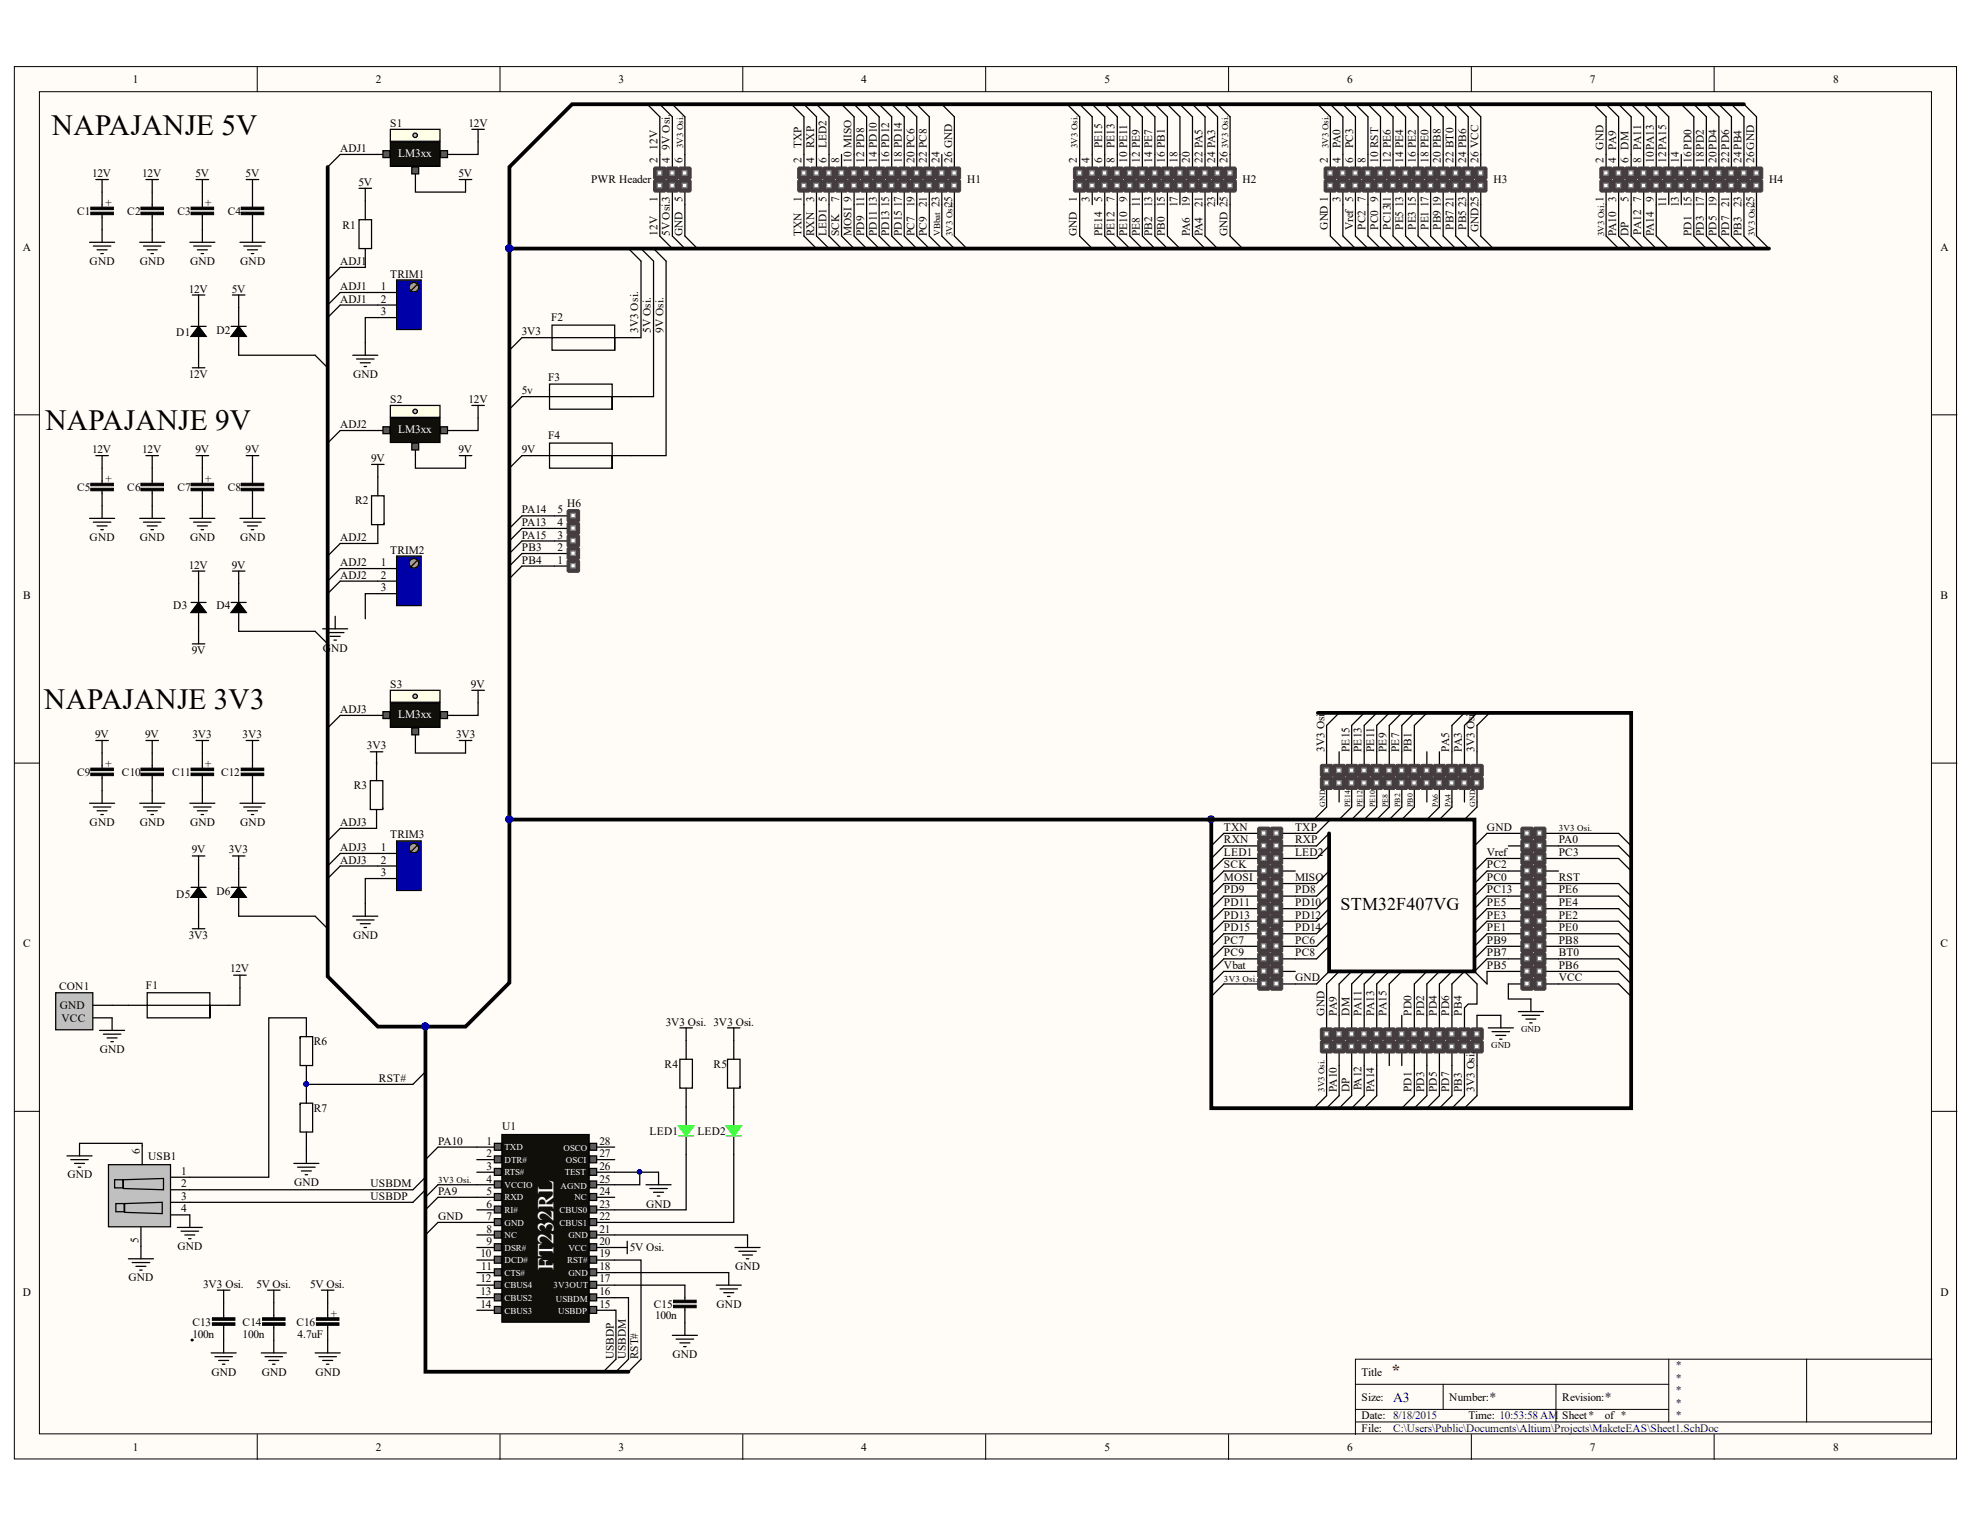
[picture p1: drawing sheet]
<svg xmlns="http://www.w3.org/2000/svg" width="279mm" height="216mm" viewBox="0 0 279 216" stroke-linecap="round" stroke-linejoin="round" font-family="sans-serif">
<defs><g id="words">
<g font-size="4.1">
<text x="7.3" y="19.1">NAPAJANJE 5V</text>
<text x="6.4" y="60.7">NAPAJANJE 9V</text>
<text x="6.2" y="100.1">NAPAJANJE 3V3</text>
</g>
<text font-size="3.2" fill="#fff" x="78.1" y="179.2" transform="rotate(-90 78.1 179.2)">FT232RL</text>
<text font-size="2.5" x="189.2" y="128.4">STM32F407VG</text>
<text font-size="2.4" fill="#800000" x="196.2" y="194.1">*</text>
<g font-size="1.9" fill="#000080">
<text x="196.6" y="197.8">A3</text>
<text x="210.2" y="197.8">*</text>
<text x="226.4" y="197.8">*</text>
</g>
<g font-size="1.6">
<text x="18.7" y="11.7">1</text>
<text x="53" y="11.7">2</text>
<text x="87.3" y="11.7">3</text>
<text x="121.5" y="11.7">4</text>
<text x="155.9" y="11.7">5</text>
<text x="190.1" y="11.7">6</text>
<text x="224.3" y="11.7">7</text>
<text x="258.7" y="11.7">8</text>
<text x="55.1" y="17.9">S1</text>
<text x="66.1" y="17.9">12V</text>
<text x="48" y="21.4">ADJ1</text>
<text x="92.8" y="23.1" transform="rotate(-90 92.8 23.1)">2</text>
<text x="92.8" y="21.1" transform="rotate(-90 92.8 21.1)">12V</text>
<text x="94.5" y="23.1" transform="rotate(-90 94.5 23.1)">4</text>
<text x="94.5" y="21.1" transform="rotate(-90 94.5 21.1)">9V Osi.</text>
<text x="96.3" y="23.1" transform="rotate(-90 96.3 23.1)">6</text>
<text x="113.1" y="23.1" transform="rotate(-90 113.1 23.1)">2</text>
<text x="113.1" y="20.9" transform="rotate(-90 113.1 20.9)">TXP</text>
<text x="114.9" y="23.1" transform="rotate(-90 114.9 23.1)">4</text>
<text x="114.9" y="20.9" transform="rotate(-90 114.9 20.9)">RXP</text>
<text x="116.6" y="23.1" transform="rotate(-90 116.6 23.1)">6</text>
<text x="116.6" y="20.9" transform="rotate(-90 116.6 20.9)">LED2</text>
<text x="118.4" y="23.1" transform="rotate(-90 118.4 23.1)">8</text>
<text x="120.2" y="23.1" transform="rotate(-90 120.2 23.1)">10 MISO</text>
<text x="121.9" y="23.1" transform="rotate(-90 121.9 23.1)">12 PD8</text>
<text x="123.7" y="23.1" transform="rotate(-90 123.7 23.1)">14 PD10</text>
<text x="125.5" y="23.1" transform="rotate(-90 125.5 23.1)">16 PD12</text>
<text x="127.3" y="23.1" transform="rotate(-90 127.3 23.1)">18 PD14</text>
<text x="129" y="23.1" transform="rotate(-90 129 23.1)">20 PC6</text>
<text x="130.8" y="23.1" transform="rotate(-90 130.8 23.1)">22 PC8</text>
<text x="132.6" y="23.1" transform="rotate(-90 132.6 23.1)">24</text>
<text x="134.3" y="23.1" transform="rotate(-90 134.3 23.1)">26 GND</text>
<text x="152" y="23.1" transform="rotate(-90 152 23.1)">2</text>
<text x="153.7" y="23.1" transform="rotate(-90 153.7 23.1)">4</text>
<text x="155.5" y="23.1" transform="rotate(-90 155.5 23.1)">6</text>
<text x="155.5" y="20.9" transform="rotate(-90 155.5 20.9)">PE15</text>
<text x="157.3" y="23.1" transform="rotate(-90 157.3 23.1)">8</text>
<text x="157.3" y="20.9" transform="rotate(-90 157.3 20.9)">PE13</text>
<text x="159.1" y="23.1" transform="rotate(-90 159.1 23.1)">10 PE11</text>
<text x="160.8" y="23.1" transform="rotate(-90 160.8 23.1)">12 PE9</text>
<text x="162.6" y="23.1" transform="rotate(-90 162.6 23.1)">14 PE7</text>
<text x="164.4" y="23.1" transform="rotate(-90 164.4 23.1)">16 PB1</text>
<text x="166.1" y="23.1" transform="rotate(-90 166.1 23.1)">18</text>
<text x="167.9" y="23.1" transform="rotate(-90 167.9 23.1)">20</text>
<text x="169.7" y="23.1" transform="rotate(-90 169.7 23.1)">22 PA5</text>
<text x="171.5" y="23.1" transform="rotate(-90 171.5 23.1)">24 PA3</text>
<text x="173.2" y="23.1" transform="rotate(-90 173.2 23.1)">26</text>
<text x="187.4" y="23.1" transform="rotate(-90 187.4 23.1)">2</text>
<text x="189.2" y="23.1" transform="rotate(-90 189.2 23.1)">4</text>
<text x="189.2" y="20.9" transform="rotate(-90 189.2 20.9)">PA0</text>
<text x="190.9" y="23.1" transform="rotate(-90 190.9 23.1)">6</text>
<text x="190.9" y="20.9" transform="rotate(-90 190.9 20.9)">PC3</text>
<text x="192.7" y="23.1" transform="rotate(-90 192.7 23.1)">8</text>
<text x="194.5" y="23.1" transform="rotate(-90 194.5 23.1)">10 RST</text>
<text x="196.2" y="23.1" transform="rotate(-90 196.2 23.1)">12 PE6</text>
<text x="198" y="23.1" transform="rotate(-90 198 23.1)">14 PE4</text>
<text x="199.8" y="23.1" transform="rotate(-90 199.8 23.1)">16 PE2</text>
<text x="201.6" y="23.1" transform="rotate(-90 201.6 23.1)">18 PE0</text>
<text x="203.3" y="23.1" transform="rotate(-90 203.3 23.1)">20 PB8</text>
<text x="205.1" y="23.1" transform="rotate(-90 205.1 23.1)">22 BT0</text>
<text x="206.9" y="23.1" transform="rotate(-90 206.9 23.1)">24 PB6</text>
<text x="208.6" y="23.1" transform="rotate(-90 208.6 23.1)">26 VCC</text>
<text x="226.3" y="23.1" transform="rotate(-90 226.3 23.1)">2</text>
<text x="226.3" y="21.1" transform="rotate(-90 226.3 21.1)">GND</text>
<text x="228" y="23.1" transform="rotate(-90 228 23.1)">4</text>
<text x="228" y="21.1" transform="rotate(-90 228 21.1)">PA9</text>
<text x="229.8" y="23.1" transform="rotate(-90 229.8 23.1)">6</text>
<text x="229.8" y="21.1" transform="rotate(-90 229.8 21.1)">DM</text>
<text x="231.6" y="23.1" transform="rotate(-90 231.6 23.1)">8</text>
<text x="231.6" y="21.1" transform="rotate(-90 231.6 21.1)">PA11</text>
<text x="233.4" y="23.1" transform="rotate(-90 233.4 23.1)">10 PA13</text>
<text x="235.1" y="23.1" transform="rotate(-90 235.1 23.1)">12 PA15</text>
<text x="236.9" y="23.1" transform="rotate(-90 236.9 23.1)">14</text>
<text x="238.7" y="23.1" transform="rotate(-90 238.7 23.1)">16 PD0</text>
<text x="240.4" y="23.1" transform="rotate(-90 240.4 23.1)">18 PD2</text>
<text x="242.2" y="23.1" transform="rotate(-90 242.2 23.1)">20 PD4</text>
<text x="244" y="23.1" transform="rotate(-90 244 23.1)">22 PD6</text>
<text x="245.8" y="23.1" transform="rotate(-90 245.8 23.1)">24 PB4</text>
<text x="247.5" y="23.1" transform="rotate(-90 247.5 23.1)">26 GND</text>
<text x="13" y="25">12V</text>
<text x="15.9" y="29" transform="rotate(-90 15.9 29)">+</text>
<text x="20.1" y="25">12V</text>
<text x="27.6" y="25">5V</text>
<text x="29.9" y="29" transform="rotate(-90 29.9 29)">+</text>
<text x="34.7" y="25">5V</text>
<text x="50.6" y="26.3">5V</text>
<text x="64.7" y="25">5V</text>
<text x="83.4" y="25.8">PWR Header</text>
<text x="92.8" y="28.5" transform="rotate(-90 92.8 28.5)">1</text>
<text x="96.3" y="28.5" transform="rotate(-90 96.3 28.5)">5</text>
<text x="113.1" y="28.5" transform="rotate(-90 113.1 28.5)">1</text>
<text x="114.9" y="28.5" transform="rotate(-90 114.9 28.5)">3</text>
<text x="116.6" y="28.5" transform="rotate(-90 116.6 28.5)">5</text>
<text x="118.4" y="28.5" transform="rotate(-90 118.4 28.5)">7</text>
<text x="121.9" y="29.2" transform="rotate(-90 121.9 29.2)">11</text>
<text x="123.7" y="29.2" transform="rotate(-90 123.7 29.2)">13</text>
<text x="125.5" y="29.2" transform="rotate(-90 125.5 29.2)">15</text>
<text x="127.3" y="29.2" transform="rotate(-90 127.3 29.2)">17</text>
<text x="129" y="29.2" transform="rotate(-90 129 29.2)">19</text>
<text x="130.8" y="29.2" transform="rotate(-90 130.8 29.2)">21</text>
<text x="132.6" y="29.2" transform="rotate(-90 132.6 29.2)">23</text>
<text x="134.3" y="29.2" transform="rotate(-90 134.3 29.2)">25</text>
<text x="136.5" y="25.8">H1</text>
<text x="152" y="28.5" transform="rotate(-90 152 28.5)">1</text>
<text x="153.7" y="28.5" transform="rotate(-90 153.7 28.5)">3</text>
<text x="155.5" y="28.5" transform="rotate(-90 155.5 28.5)">5</text>
<text x="157.3" y="28.5" transform="rotate(-90 157.3 28.5)">7</text>
<text x="159.1" y="28.5" transform="rotate(-90 159.1 28.5)">9</text>
<text x="160.8" y="29.2" transform="rotate(-90 160.8 29.2)">11</text>
<text x="162.6" y="29.2" transform="rotate(-90 162.6 29.2)">13</text>
<text x="164.4" y="29.2" transform="rotate(-90 164.4 29.2)">15</text>
<text x="166.1" y="29.2" transform="rotate(-90 166.1 29.2)">17</text>
<text x="167.9" y="29.2" transform="rotate(-90 167.9 29.2)">19</text>
<text x="169.7" y="29.2" transform="rotate(-90 169.7 29.2)">21</text>
<text x="171.5" y="29.2" transform="rotate(-90 171.5 29.2)">23</text>
<text x="175.3" y="25.8">H2</text>
<text x="189.2" y="28.5" transform="rotate(-90 189.2 28.5)">3</text>
<text x="192.7" y="28.5" transform="rotate(-90 192.7 28.5)">7</text>
<text x="194.5" y="28.5" transform="rotate(-90 194.5 28.5)">9</text>
<text x="198" y="29.2" transform="rotate(-90 198 29.2)">13</text>
<text x="199.8" y="29.2" transform="rotate(-90 199.8 29.2)">15</text>
<text x="201.6" y="29.2" transform="rotate(-90 201.6 29.2)">17</text>
<text x="203.3" y="29.2" transform="rotate(-90 203.3 29.2)">19</text>
<text x="205.1" y="29.2" transform="rotate(-90 205.1 29.2)">21</text>
<text x="206.9" y="29.2" transform="rotate(-90 206.9 29.2)">23</text>
<text x="210.8" y="25.8">H3</text>
<text x="226.3" y="28.5" transform="rotate(-90 226.3 28.5)">1</text>
<text x="228" y="28.5" transform="rotate(-90 228 28.5)">3</text>
<text x="229.8" y="28.5" transform="rotate(-90 229.8 28.5)">5</text>
<text x="231.6" y="28.5" transform="rotate(-90 231.6 28.5)">7</text>
<text x="233.4" y="28.5" transform="rotate(-90 233.4 28.5)">9</text>
<text x="235.1" y="29.2" transform="rotate(-90 235.1 29.2)">11</text>
<text x="236.9" y="29.2" transform="rotate(-90 236.9 29.2)">13</text>
<text x="238.7" y="29.2" transform="rotate(-90 238.7 29.2)">15</text>
<text x="240.4" y="29.2" transform="rotate(-90 240.4 29.2)">17</text>
<text x="242.2" y="29.2" transform="rotate(-90 242.2 29.2)">19</text>
<text x="244" y="29.2" transform="rotate(-90 244 29.2)">21</text>
<text x="245.8" y="29.2" transform="rotate(-90 245.8 29.2)">23</text>
<text x="247.5" y="29.2" transform="rotate(-90 247.5 29.2)">25</text>
<text x="249.6" y="25.8">H4</text>
<text x="3.2" y="35.4">A</text>
<text x="10.9" y="30.3">C1</text>
<text x="18" y="30.3">C2</text>
<text x="25" y="30.3">C3</text>
<text x="32.1" y="30.3">C4</text>
<text x="48.3" y="32.3">R1</text>
<text x="92.8" y="33.3" transform="rotate(-90 92.8 33.3)">12V</text>
<text x="94.5" y="33.3" transform="rotate(-90 94.5 33.3)">5V Osi.3</text>
<text x="96.3" y="33.3" transform="rotate(-90 96.3 33.3)">GND</text>
<text x="113.1" y="33.3" transform="rotate(-90 113.1 33.3)">TXN</text>
<text x="114.9" y="33.3" transform="rotate(-90 114.9 33.3)">RXN</text>
<text x="116.6" y="33.3" transform="rotate(-90 116.6 33.3)">LED1</text>
<text x="118.4" y="33.3" transform="rotate(-90 118.4 33.3)">SCK</text>
<text x="120.2" y="33.3" transform="rotate(-90 120.2 33.3)">MOSI 9</text>
<text x="121.9" y="33.3" transform="rotate(-90 121.9 33.3)">PD9</text>
<text x="123.7" y="33.3" transform="rotate(-90 123.7 33.3)">PD11</text>
<text x="125.5" y="33.3" transform="rotate(-90 125.5 33.3)">PD13</text>
<text x="127.3" y="33.3" transform="rotate(-90 127.3 33.3)">PD15</text>
<text x="129" y="33.3" transform="rotate(-90 129 33.3)">PC7</text>
<text x="130.8" y="33.3" transform="rotate(-90 130.8 33.3)">PC9</text>
<text x="152" y="33.3" transform="rotate(-90 152 33.3)">GND</text>
<text x="155.5" y="33.3" transform="rotate(-90 155.5 33.3)">PE14</text>
<text x="157.3" y="33.3" transform="rotate(-90 157.3 33.3)">PE12</text>
<text x="159.1" y="33.3" transform="rotate(-90 159.1 33.3)">PE10</text>
<text x="160.8" y="33.3" transform="rotate(-90 160.8 33.3)">PE8</text>
<text x="162.6" y="33.3" transform="rotate(-90 162.6 33.3)">PB2</text>
<text x="164.4" y="33.3" transform="rotate(-90 164.4 33.3)">PB0</text>
<text x="167.9" y="33.3" transform="rotate(-90 167.9 33.3)">PA6</text>
<text x="169.7" y="33.3" transform="rotate(-90 169.7 33.3)">PA4</text>
<text x="173.2" y="33.3" transform="rotate(-90 173.2 33.3)">GND 25</text>
<text x="187.4" y="32.4" transform="rotate(-90 187.4 32.4)">GND 1</text>
<text x="190.9" y="32.4" transform="rotate(-90 190.9 32.4)">Vref 5</text>
<text x="192.7" y="32.4" transform="rotate(-90 192.7 32.4)">PC2</text>
<text x="194.5" y="32.4" transform="rotate(-90 194.5 32.4)">PC0</text>
<text x="196.2" y="32.4" transform="rotate(-90 196.2 32.4)">PC1311</text>
<text x="198" y="32.4" transform="rotate(-90 198 32.4)">PE5</text>
<text x="199.8" y="32.4" transform="rotate(-90 199.8 32.4)">PE3</text>
<text x="201.6" y="32.4" transform="rotate(-90 201.6 32.4)">PE1</text>
<text x="203.3" y="32.4" transform="rotate(-90 203.3 32.4)">PB9</text>
<text x="205.1" y="32.4" transform="rotate(-90 205.1 32.4)">PB7</text>
<text x="206.9" y="32.4" transform="rotate(-90 206.9 32.4)">PB5</text>
<text x="208.6" y="32.8" transform="rotate(-90 208.6 32.8)">GND25</text>
<text x="228" y="33.3" transform="rotate(-90 228 33.3)">PA10</text>
<text x="229.8" y="33.3" transform="rotate(-90 229.8 33.3)">DP</text>
<text x="231.6" y="33.1" transform="rotate(-90 231.6 33.1)">PA12</text>
<text x="233.4" y="33.3" transform="rotate(-90 233.4 33.3)">PA14</text>
<text x="238.7" y="33.3" transform="rotate(-90 238.7 33.3)">PD1</text>
<text x="240.4" y="33.3" transform="rotate(-90 240.4 33.3)">PD3</text>
<text x="242.2" y="33.3" transform="rotate(-90 242.2 33.3)">PD5</text>
<text x="244" y="33.3" transform="rotate(-90 244 33.3)">PD7</text>
<text x="245.8" y="33.3" transform="rotate(-90 245.8 33.3)">PB3</text>
<text x="273.8" y="35.4">A</text>
<text x="12.7" y="37.4">GND</text>
<text x="19.7" y="37.4">GND</text>
<text x="26.7" y="41.3">12V</text>
<text x="26.8" y="37.4">GND</text>
<text x="32.7" y="41.3">5V</text>
<text x="33.9" y="37.4">GND</text>
<text x="48" y="37.4">ADJ1</text>
<text x="48" y="41">ADJ1</text>
<text x="53.7" y="41">1</text>
<text x="55.1" y="39.2">TRIM1</text>
<text x="24.9" y="47.5">D1</text>
<text x="30.5" y="47.1">D2</text>
<text x="48" y="42.7">ADJ1</text>
<text x="53.7" y="44.5">3</text>
<text x="53.7" y="42.7">2</text>
<text x="73.6" y="47.3">3V3</text>
<text x="77.8" y="45.3">F2</text>
<text x="90.1" y="47" transform="rotate(-90 90.1 47)">3V3 Osi.</text>
<text x="91.8" y="47" transform="rotate(-90 91.8 47)">5V Osi.</text>
<text x="93.6" y="47" transform="rotate(-90 93.6 47)">9V Osi.</text>
<text x="26.7" y="53.3">12V</text>
<text x="49.8" y="53.3">GND</text>
<text x="77.3" y="53.7">F3</text>
<text x="55.1" y="56.8">S2</text>
<text x="66.1" y="56.8">12V</text>
<text x="73.6" y="55.7">5v</text>
<text x="13" y="63.9">12V</text>
<text x="20.1" y="63.9">12V</text>
<text x="27.6" y="63.9">9V</text>
<text x="34.7" y="63.9">9V</text>
<text x="48" y="60.4">ADJ2</text>
<text x="52.4" y="65.2">9V</text>
<text x="64.7" y="63.9">9V</text>
<text x="73.6" y="63.9">9V</text>
<text x="77.3" y="62">F4</text>
<text x="10.9" y="69.2">C5</text>
<text x="15.9" y="68.1" transform="rotate(-90 15.9 68.1)">+</text>
<text x="18" y="69.2">C6</text>
<text x="25" y="69.2">C7</text>
<text x="29.9" y="68.1" transform="rotate(-90 29.9 68.1)">+</text>
<text x="32.1" y="69.2">C8</text>
<text x="50.1" y="71.2">R2</text>
<text x="80" y="71.5">H6</text>
<text x="12.7" y="76.3">GND</text>
<text x="19.7" y="76.3">GND</text>
<text x="26.8" y="76.3">GND</text>
<text x="33.9" y="76.3">GND</text>
<text x="48" y="76.3">ADJ2</text>
<text x="73.6" y="72.5">PA14</text>
<text x="73.6" y="74.2">PA13</text>
<text x="73.6" y="76">PA15</text>
<text x="73.6" y="77.8">PB3</text>
<text x="78.7" y="77.8">2</text>
<text x="78.7" y="76">3</text>
<text x="78.7" y="74.2">4</text>
<text x="78.7" y="72.5">5</text>
<text x="26.7" y="80.2">12V</text>
<text x="32.7" y="80.2">9V</text>
<text x="48" y="79.9">ADJ2</text>
<text x="48" y="81.7">ADJ2</text>
<text x="53.7" y="83.4">3</text>
<text x="53.7" y="81.7">2</text>
<text x="53.7" y="79.9">1</text>
<text x="55.1" y="78.1">TRIM2</text>
<text x="73.6" y="79.5">PB4</text>
<text x="78.7" y="79.5">1</text>
<text x="3.3" y="84.5">B</text>
<text x="24.5" y="85.9">D3</text>
<text x="30.5" y="85.9">D4</text>
<text x="273.8" y="84.5">B</text>
<text x="27.1" y="92.3">9V</text>
<text x="45.5" y="92">G</text>
<text x="46.7" y="92">ND</text>
<text x="48" y="100.6">ADJ3</text>
<text x="55.1" y="97">S3</text>
<text x="66.5" y="97">9V</text>
<text x="13.4" y="104.1">9V</text>
<text x="20.5" y="104.1">9V</text>
<text x="27.2" y="104.1">3V3</text>
<text x="34.2" y="104.1">3V3</text>
<text x="51.8" y="105.7">3V3</text>
<text x="64.3" y="104.1">3V3</text>
<text x="186.9" y="106.1" transform="rotate(-90 186.9 106.1)">3V3 Osi.</text>
<text x="190.4" y="106.1" transform="rotate(-90 190.4 106.1)">PE15</text>
<text x="192.1" y="106.1" transform="rotate(-90 192.1 106.1)">PE13</text>
<text x="193.9" y="106.1" transform="rotate(-90 193.9 106.1)">PE11</text>
<text x="195.7" y="106.1" transform="rotate(-90 195.7 106.1)">PE9</text>
<text x="197.4" y="106.1" transform="rotate(-90 197.4 106.1)">PE7</text>
<text x="199.2" y="106.1" transform="rotate(-90 199.2 106.1)">PB1</text>
<text x="204.5" y="106.1" transform="rotate(-90 204.5 106.1)">PA5</text>
<text x="206.3" y="106.1" transform="rotate(-90 206.3 106.1)">PA3</text>
<text x="208.1" y="106.1" transform="rotate(-90 208.1 106.1)">3V3 Osi.</text>
<text x="10.9" y="109.4">C9</text>
<text x="15.9" y="108.3" transform="rotate(-90 15.9 108.3)">+</text>
<text x="17.2" y="109.4">C10</text>
<text x="24.3" y="109.4">C11</text>
<text x="29.9" y="108.3" transform="rotate(-90 29.9 108.3)">+</text>
<text x="31.2" y="109.4">C12</text>
<text x="49.9" y="111.4">R3</text>
<text x="12.7" y="116.5">GND</text>
<text x="19.7" y="116.5">GND</text>
<text x="26.8" y="116.5">GND</text>
<text x="33.9" y="116.5">GND</text>
<text x="48" y="116.5">ADJ3</text>
<text x="55.1" y="118.3">TRIM3</text>
<text x="172.7" y="117.2">TXN</text>
<text x="172.7" y="119">RXN</text>
<text x="182.8" y="117.2">TXP</text>
<text x="182.8" y="119">RXP</text>
<text x="209.8" y="117.2">GND</text>
<text x="219.9" y="119">PA0</text>
<text x="27.1" y="120.4">9V</text>
<text x="32.3" y="120.4">3V3</text>
<text x="48" y="120.1">ADJ3</text>
<text x="48" y="121.9">ADJ3</text>
<text x="53.7" y="123.6">3</text>
<text x="53.7" y="121.9">2</text>
<text x="53.7" y="120.1">1</text>
<text x="172.7" y="120.8">LED1</text>
<text x="172.7" y="122.5">SCK</text>
<text x="172.7" y="124.3">MOSI</text>
<text x="182.8" y="120.8">LED2</text>
<text x="182.8" y="124.3">MISO</text>
<text x="209.8" y="120.8">Vref</text>
<text x="209.8" y="122.5">PC2</text>
<text x="209.8" y="124.3">PC0</text>
<text x="219.9" y="124.3">RST</text>
<text x="219.9" y="120.8">PC3</text>
<text x="24.9" y="126.7">D5</text>
<text x="30.5" y="126.2">D6</text>
<text x="172.7" y="126.1">PD9</text>
<text x="172.7" y="127.9">PD11</text>
<text x="172.7" y="129.6">PD13</text>
<text x="172.7" y="131.4">PD15</text>
<text x="182.8" y="126.1">PD8</text>
<text x="182.8" y="127.9">PD10</text>
<text x="182.8" y="129.6">PD12</text>
<text x="182.8" y="131.4">PD14</text>
<text x="209.8" y="126.1">PC13</text>
<text x="209.8" y="127.9">PE5</text>
<text x="209.8" y="129.6">PE3</text>
<text x="209.8" y="131.4">PE1</text>
<text x="219.9" y="131.4">PE0</text>
<text x="219.9" y="129.6">PE2</text>
<text x="219.9" y="127.9">PE4</text>
<text x="219.9" y="126.1">PE6</text>
<text x="3.3" y="133.7">C</text>
<text x="26.7" y="132.5">3V3</text>
<text x="32.5" y="137.2">12V</text>
<text x="49.8" y="132.5">GND</text>
<text x="172.7" y="133.2">PC7</text>
<text x="172.7" y="134.9">PC9</text>
<text x="172.7" y="136.7">Vbat</text>
<text x="182.8" y="133.2">PC6</text>
<text x="182.8" y="134.9">PC8</text>
<text x="209.8" y="133.2">PB9</text>
<text x="209.8" y="134.9">PB7</text>
<text x="209.8" y="136.7">PB5</text>
<text x="219.9" y="136.7">PB6</text>
<text x="219.9" y="134.9">BT0</text>
<text x="219.9" y="133.2">PB8</text>
<text x="273.8" y="133.7">C</text>
<text x="8.3" y="139.8">CON1</text>
<text x="8.4" y="142.4">GND</text>
<text x="20.6" y="139.6">F1</text>
<text x="182.8" y="138.5">GND</text>
<text x="186.9" y="143.3" transform="rotate(-90 186.9 143.3)">GND</text>
<text x="188.7" y="143.3" transform="rotate(-90 188.7 143.3)">PA9</text>
<text x="190.4" y="143.3" transform="rotate(-90 190.4 143.3)">DM</text>
<text x="192.1" y="143.3" transform="rotate(-90 192.1 143.3)">PA11</text>
<text x="193.9" y="143.3" transform="rotate(-90 193.9 143.3)">PA13</text>
<text x="195.7" y="143.3" transform="rotate(-90 195.7 143.3)">PA15</text>
<text x="199.2" y="143.3" transform="rotate(-90 199.2 143.3)">PD0</text>
<text x="201" y="143.3" transform="rotate(-90 201 143.3)">PD2</text>
<text x="202.7" y="143.3" transform="rotate(-90 202.7 143.3)">PD4</text>
<text x="204.5" y="143.3" transform="rotate(-90 204.5 143.3)">PD6</text>
<text x="206.3" y="143.3" transform="rotate(-90 206.3 143.3)">PB4</text>
<text x="219.9" y="138.5">VCC</text>
<text x="8.7" y="144.1">VCC</text>
<text x="14.1" y="148.6">GND</text>
<text x="44.3" y="147.5">R6</text>
<text x="94" y="144.7">3V3 Osi. 3V3 Osi.</text>
<text x="53.5" y="152.7">RST#</text>
<text x="93.8" y="150.7">R4</text>
<text x="100.7" y="150.7">R5</text>
<text x="188.7" y="154.1" transform="rotate(-90 188.7 154.1)">PA10</text>
<text x="190.4" y="154.1" transform="rotate(-90 190.4 154.1)">DP</text>
<text x="192.1" y="153.9" transform="rotate(-90 192.1 153.9)">PA12</text>
<text x="193.9" y="154.1" transform="rotate(-90 193.9 154.1)">PA14</text>
<text x="199.2" y="154.1" transform="rotate(-90 199.2 154.1)">PD1</text>
<text x="201" y="154.1" transform="rotate(-90 201 154.1)">PD3</text>
<text x="202.7" y="154.1" transform="rotate(-90 202.7 154.1)">PD5</text>
<text x="204.5" y="154.1" transform="rotate(-90 204.5 154.1)">PD7</text>
<text x="206.3" y="154.1" transform="rotate(-90 206.3 154.1)">PB3</text>
<text x="208.1" y="154.1" transform="rotate(-90 208.1 154.1)">3V3 Osi.</text>
<text x="44.3" y="156.9">R7</text>
<text x="61.8" y="161.5">PA10</text>
<text x="68.6" y="161.5">1</text>
<text x="70.8" y="159.4">U1</text>
<text x="84.6" y="161.5">28</text>
<text x="91.7" y="160.1">LED1</text>
<text x="98.4" y="160.1">LED2</text>
<text x="9.5" y="166.3">GND</text>
<text x="19.7" y="162.9" transform="rotate(-90 19.7 162.9)">6</text>
<text x="20.9" y="163.7">USB1</text>
<text x="25.6" y="167.5">2</text>
<text x="25.6" y="165.8">1</text>
<text x="41.5" y="167.4">GND</text>
<text x="52.3" y="167.5">USBDM</text>
<text x="68.6" y="163.3">2</text>
<text x="68.6" y="165.1">3</text>
<text x="68.6" y="166.9">4</text>
<text x="84.6" y="166.9">25</text>
<text x="84.6" y="165.1">26</text>
<text x="84.6" y="163.3">27</text>
<text x="25.6" y="171.1">4</text>
<text x="25.6" y="169.3">3</text>
<text x="52.3" y="169.3">USBDP</text>
<text x="61.8" y="172.2">GND</text>
<text x="61.8" y="168.6">PA9</text>
<text x="68.6" y="168.6">5</text>
<text x="68.6" y="170.4">6</text>
<text x="68.6" y="172.2">7</text>
<text x="68.6" y="174">8</text>
<text x="84.6" y="174">21</text>
<text x="84.6" y="172.2">22</text>
<text x="84.6" y="170.4">23</text>
<text x="84.6" y="168.6">24</text>
<text x="91.2" y="170.4">GND</text>
<text x="19.6" y="175.4" transform="rotate(-90 19.6 175.4)">5</text>
<text x="25" y="176.4">GND</text>
<text x="67.8" y="177.4">10</text>
<text x="67.9" y="179.2">11</text>
<text x="68.6" y="175.7">9</text>
<text x="84.6" y="179.2">18</text>
<text x="84.6" y="177.4">19</text>
<text x="84.6" y="175.7">20</text>
<text x="88.9" y="176.6">5V Osi.</text>
<text x="103.7" y="179.2">GND</text>
<text x="3.2" y="182.8">D</text>
<text x="18.1" y="180.8">GND</text>
<text x="28.7" y="181.7">3V3 Osi.</text>
<text x="36.2" y="181.7">5V Osi.</text>
<text x="43.8" y="181.7">5V Osi.</text>
<text x="47.6" y="185.8" transform="rotate(-90 47.6 185.8)">+</text>
<text x="67.8" y="181">12</text>
<text x="67.8" y="182.7">13</text>
<text x="67.8" y="184.5">14</text>
<text x="84.6" y="184.5">15</text>
<text x="84.6" y="182.7">16</text>
<text x="84.6" y="181">17</text>
<text x="92.3" y="184.5">C15</text>
<text x="101.1" y="184.5">GND</text>
<text x="273.8" y="182.8">D</text>
<text x="27.2" y="187">C13</text>
<text x="27.2" y="188.8">100n</text>
<text x="34.2" y="187">C14</text>
<text x="34.2" y="188.8">100n</text>
<text x="41.8" y="187">C16</text>
<text x="42" y="188.8">4.7uF</text>
<text x="86.6" y="191.8" transform="rotate(-90 86.6 191.8)">USBDP</text>
<text x="88.3" y="191.8" transform="rotate(-90 88.3 191.8)">USBDM</text>
<text x="90.1" y="191.8" transform="rotate(-90 90.1 191.8)">RST#</text>
<text x="92.4" y="186.1">100n</text>
<text x="94.9" y="191.6">GND</text>
<text x="29.9" y="194.1">GND</text>
<text x="36.9" y="194.1">GND</text>
<text x="44.5" y="194.1">GND</text>
<text x="192.1" y="194.1">Title</text>
<text x="192.1" y="197.7">Size:</text>
<text x="204.5" y="197.7">Number:</text>
<text x="220.5" y="197.7">Revision:</text>
<text x="192.1" y="200.3">Date: 8/18/2015</text>
<text x="192.1" y="202.1">File:</text>
<text x="207.2" y="200.3">Time: 10:53:58 AM</text>
<text x="220.5" y="200.3">Sheet*</text>
<text x="226.4" y="200.3">of *</text>
<text x="18.7" y="204.7">1</text>
<text x="53" y="204.7">2</text>
<text x="87.3" y="204.7">3</text>
<text x="121.5" y="204.7">4</text>
<text x="155.9" y="204.7">5</text>
<text x="190.1" y="204.7">6</text>
<text x="224.3" y="204.7">7</text>
<text x="258.7" y="204.7">8</text>
</g>
<g font-size="1.6" fill="#fff">
<text x="56.2" y="22.1">LM3xx</text>
<text x="56.2" y="61.1">LM3xx</text>
<text x="56.2" y="101.3">LM3xx</text>
</g>
<g font-size="1.6" fill="#000080">
<text x="236.4" y="193.2">*</text>
<text x="236.4" y="195">*</text>
<text x="236.4" y="196.8">*</text>
<text x="196.6" y="202.1">C:\Users\Public\Documents\Altium\Projects\MaketeEAS\Sheet1.SchDoc</text>
<text x="236.4" y="198.5">*</text>
<text x="236.4" y="200.3">*</text>
</g>
<g font-size="1.3">
<text x="96.4" y="20.9" transform="rotate(-90 96.4 20.9)">3V3 Osi.</text>
<text x="152.1" y="20.9" transform="rotate(-90 152.1 20.9)">3V3 Osi.</text>
<text x="173.3" y="20.9" transform="rotate(-90 173.3 20.9)">3V3 Osi.</text>
<text x="187.5" y="20.9" transform="rotate(-90 187.5 20.9)">3V3 Osi.</text>
<text x="132.7" y="33.3" transform="rotate(-90 132.7 33.3)">VBbat</text>
<text x="134.4" y="33.3" transform="rotate(-90 134.4 33.3)">3V3 Osi.</text>
<text x="226.4" y="33.3" transform="rotate(-90 226.4 33.3)">3V3 Osi.</text>
<text x="247.6" y="33.3" transform="rotate(-90 247.6 33.3)">3V3 Osi.</text>
<text x="219.9" y="117.3">3V3 Osi.</text>
<text x="172.7" y="138.6">3V3 Osi.</text>
<text x="210.4" y="147.9">GND</text>
<text x="214.6" y="145.7">GND</text>
<text x="186.9" y="154.1" transform="rotate(-90 186.9 154.1)">3V3 Osi.</text>
<text x="61.8" y="166.9">3V3 Osi.</text>
</g>
<g font-size="1.3" fill="#fff">
<text x="71.2" y="162.3">TXD</text>
<text x="71.2" y="164.1">DTR#</text>
<text x="71.2" y="165.9">RTS#</text>
<text x="71.2" y="167.6">VCCIO</text>
<text x="79.1" y="167.8">AGND</text>
<text x="79.5" y="162.5">OSCO</text>
<text x="79.7" y="165.9">TEST</text>
<text x="79.9" y="164.1">OSCI</text>
<text x="71.2" y="169.4">RXD</text>
<text x="71.2" y="171.2">RI#</text>
<text x="71.2" y="172.9">GND</text>
<text x="78.9" y="172.9">CBUS1</text>
<text x="78.9" y="171.2">CBUS0</text>
<text x="81" y="169.4">NC</text>
<text x="71.2" y="174.7">NC</text>
<text x="71.2" y="176.5">DSR#</text>
<text x="71.2" y="178.3">DCD#</text>
<text x="80" y="178.3">RST#</text>
<text x="80.2" y="176.5">VCC</text>
<text x="80.2" y="174.7">GND</text>
<text x="71.2" y="180">CTS#</text>
<text x="71.2" y="181.8">CBUS4</text>
<text x="71.2" y="183.6">CBUS2</text>
<text x="71.2" y="185.4">CBUS3</text>
<text x="78.1" y="181.8">3V3OUT</text>
<text x="78.4" y="183.8">USBDM</text>
<text x="78.8" y="185.4">USBDP</text>
<text x="80.2" y="180">GND</text>
</g>
<g font-size="1.1">
<text x="187" y="113.9" transform="rotate(-90 187 113.9)">GND</text>
<text x="190.5" y="113.9" transform="rotate(-90 190.5 113.9)">PE14</text>
<text x="192.3" y="113.9" transform="rotate(-90 192.3 113.9)">PE12</text>
<text x="194.1" y="113.9" transform="rotate(-90 194.1 113.9)">PE10</text>
<text x="195.8" y="113.9" transform="rotate(-90 195.8 113.9)">PE8</text>
<text x="197.6" y="113.9" transform="rotate(-90 197.6 113.9)">PB2</text>
<text x="199.4" y="113.9" transform="rotate(-90 199.4 113.9)">PB0</text>
<text x="202.9" y="113.9" transform="rotate(-90 202.9 113.9)">PA6</text>
<text x="204.7" y="113.9" transform="rotate(-90 204.7 113.9)">PA4</text>
<text x="208.1" y="113.9" transform="rotate(-90 208.1 113.9)">GND</text>
</g>
</g></defs>
<g fill="#fffcf8" stroke="#000" stroke-width=".14">
<path d="M2 9.4h274.1v196.5h-274.1z"/>
<path d="M5.6 12.9h267v189.4h-267z"/>
</g>
<g fill="none" stroke="#000" stroke-width=".14">
<path d="M36.3 9.4v3.5M70.6 9.4v3.5M104.8 9.4v3.5M139.1 9.4v3.5M173.4 9.4v3.5M207.6 9.4v3.5M241.9 9.4v3.5M2 58.5h3.6M272.6 58.5h3.6M2 107.7h3.6M272.6 107.7h3.6M2 156.8h3.6"/>
<path d="M272.6 156.8h3.6M191.3 195.3h44.2M191.3 198.9h44.2M203.6 195.3v3.6M219.6 195.3v5.4M235.5 191.8v8.9M254.9 191.8h-63.6v10.6M272.6 191.8h-17.7v8.9M36.3 202.4v3.6M70.6 202.4v3.6M104.8 202.4v3.6M139.1 202.4v3.6"/>
<path d="M173.4 202.4v3.6M191.3 200.7h81.3M207.6 202.4v3.6M241.9 202.4v3.6"/>
</g>
<path d="M55.1 20h7v3.5h-7z" fill="#110f0a" stroke="#000" stroke-width=".18"/>
<path d="M53.3 21.8h1.8M58.6 23.6v1.7M62.2 21.8h1.7" fill="none" stroke="#000" stroke-width=".18"/>
<path d="M55.1 18.3h7v1.6h-7z" fill="#ffffe8" stroke="#000" stroke-width=".18"/>
<circle cx="58.6" cy="19.1" r=".31" fill="#c0c0c0" stroke="#000" stroke-width=".18"/>
<g fill="#5e5854" stroke="#000" stroke-width=".18">
<path d="M54 21.3h1v.9h-1z"/>
<path d="M58.1 23.6h1v.9h-1z"/>
<path d="M62.2 21.3h.9v.9h-.9z"/>
</g>
<g fill="none" stroke="#000" stroke-width=".18">
<path d="M12.6 34.2h3.6M13.2 34.7h2.4M13.5 25.3h1.8M13.7 35.3h1.4M14.2 35.8h.4M14.4 25.3v3.9M14.4 30.3v3.9M19.7 34.2h3.5M20.2 34.7h2.5M20.6 25.3h1.8M20.8 35.3h1.4M21.3 35.8h.4"/>
<path d="M21.5 25.3v3.9M21.5 30.3v3.9M26.8 34.2h3.5M27.3 34.7h2.5M27.7 25.3h1.7M27.8 35.3h1.5M28.4 35.8h.3M28.6 25.3v3.9M28.6 30.3v3.9M33.9 34.2h3.5M34.4 34.7h2.5M34.7 25.3h1.8"/>
<path d="M34.9 35.3h1.4M35.5 35.8h.3M35.6 25.3v3.9M35.6 30.3v3.9M53.3 44.8h2.7M53.3 43h2.7M53.3 41.3h2.7"/>
</g>
<g fill="#000" stroke="#000" stroke-width=".14">
<path d="M12.8 29.2h3.2v.4h-3.2z" fill-rule="evenodd"/>
<path d="M12.8 29.9h3.2v.4h-3.2z" fill-rule="evenodd"/>
<path d="M19.9 29.9h3.2v.4h-3.2z" fill-rule="evenodd"/>
<path d="M19.9 29.2h3.2v.4h-3.2z" fill-rule="evenodd"/>
<path d="M27 29.2h3.1v.4h-3.1z" fill-rule="evenodd"/>
<path d="M27 29.9h3.1v.4h-3.1z" fill-rule="evenodd"/>
<path d="M34 29.9h3.2v.4h-3.2z" fill-rule="evenodd"/>
<path d="M34 29.2h3.2v.4h-3.2z" fill-rule="evenodd"/>
</g>
<path d="M56 39.5h3.4v7h-3.4z" fill="#0000b4" stroke="#000" stroke-width=".18"/>
<circle cx="58.4" cy="40.5" r=".67" fill="#ffc51a" stroke="#000" stroke-width=".18"/>
<g fill="none" stroke="#000" stroke-width=".18">
<path d="M66.6 18.3h1.7M67.5 18.3v3.5h-3.6M50.7 31h1.7v4.1h-1.7zM50.7 26.6h1.7M51.5 26.6v4.4M51.5 35.1v2.6h-3.5l-1.8 1.8M53.3 21.8h-5.3l-1.8 1.8M58.6 25.3v1.8h7.1v-1.8M64.8 25.3h1.8M49.8 50.1h3.5M50.3 50.7h2.5M50.8 51.2h1.5"/>
<path d="M51.4 51.7h.3M53.3 44.8h-1.8v5.3M53.3 41.3h-5.3l-1.8 1.7M53.3 43h-5.3l-1.8 1.8M59 40l-1.1 1.1"/>
</g>
<path d="M7.9 140.1h5.2v5.2h-5.2z" fill="#c0c0c0" stroke="#000" stroke-width=".18"/>
<g fill="none" stroke="#000" stroke-width=".18">
<path d="M27 46.1h2.1M27.1 41.6h1.8M27.1 51.9h1.8M28 41.6v4.5M28 47.5v4.4M32.6 46.1h2.1M32.8 41.6h1.8M33.7 41.6v4.5M33.7 47.5v2.6h10.8l1.7 1.8M33 137.6h1.7M33.9 137.6v1.8M13.2 143.6h2.6v1.8"/>
<path d="M13.2 141.9h2.6M14.1 145.4h3.5M14.6 145.9h2.5M15.1 146.5h1.4M15.6 147h.4"/>
</g>
<path d="M28 46.1l1.1 1.4h-2.1zM33.7 46.1l1 1.4h-2.1z" fill="none" stroke="#0f0" stroke-width=".18"/>
<g fill="#000" stroke="#000" stroke-width=".18">
<path d="M28 46.1l1.1 1.4h-2.1z" fill-rule="evenodd"/>
<path d="M33.7 46.1l1 1.4h-2.1z" fill-rule="evenodd"/>
</g>
<path d="M55.1 59h7v3.4h-7z" fill="#110f0a" stroke="#000" stroke-width=".18"/>
<path d="M53.3 60.8h1.8M58.6 62.5v1.8M62.2 60.8h1.7" fill="none" stroke="#000" stroke-width=".18"/>
<path d="M55.1 57.2h7v1.7h-7z" fill="#ffffe8" stroke="#000" stroke-width=".18"/>
<circle cx="58.6" cy="58.1" r=".31" fill="#c0c0c0" stroke="#000" stroke-width=".18"/>
<g fill="#5e5854" stroke="#000" stroke-width=".18">
<path d="M54 60.2h1v1h-1z"/>
<path d="M58.1 62.5h1v1h-1z"/>
<path d="M62.2 60.2h.9v1h-.9z"/>
</g>
<g fill="none" stroke="#000" stroke-width=".18">
<path d="M12.6 73.1h3.6M13.2 73.7h2.4M13.5 64.3h1.8M13.7 74.2h1.4M14.2 74.7h.4M14.4 64.3v3.9M14.4 69.3v3.8M19.7 73.1h3.5M20.2 73.7h2.5M20.6 64.3h1.8M20.8 74.2h1.4M21.3 74.7h.4"/>
<path d="M21.5 64.3v3.9M21.5 69.3v3.8M26.8 73.1h3.5M27.3 73.7h2.5M27.7 64.3h1.7M27.8 74.2h1.5M28.4 74.7h.3M28.6 64.3v3.9M28.6 69.3v3.8M33.9 73.1h3.5M34.4 73.7h2.5M34.7 64.3h1.8"/>
<path d="M34.9 74.2h1.4M35.5 74.7h.3M35.6 64.3v3.9M35.6 69.3v3.8M53.3 83.8h2.7M53.3 82h2.7M53.3 80.2h2.7"/>
</g>
<g fill="#000" stroke="#000" stroke-width=".14">
<path d="M12.8 68.2h3.2v.3h-3.2z" fill-rule="evenodd"/>
<path d="M12.8 68.9h3.2v.4h-3.2z" fill-rule="evenodd"/>
<path d="M19.9 68.9h3.2v.4h-3.2z" fill-rule="evenodd"/>
<path d="M19.9 68.2h3.2v.3h-3.2z" fill-rule="evenodd"/>
<path d="M27 68.2h3.1v.3h-3.1z" fill-rule="evenodd"/>
<path d="M27 68.9h3.1v.4h-3.1z" fill-rule="evenodd"/>
<path d="M34 68.9h3.2v.4h-3.2z" fill-rule="evenodd"/>
<path d="M34 68.2h3.2v.3h-3.2z" fill-rule="evenodd"/>
</g>
<path d="M56 78.5h3.4v7h-3.4z" fill="#0000b4" stroke="#000" stroke-width=".18"/>
<circle cx="58.4" cy="79.5" r=".67" fill="#ffc51a" stroke="#000" stroke-width=".18"/>
<g fill="none" stroke="#000" stroke-width=".18">
<path d="M66.6 57.2h1.7M67.5 57.2v3.6h-3.6M52.4 70h1.8v4h-1.8zM52.4 65.5h1.8M53.3 65.5v4.5M53.3 74v2.7h-5.3l-1.8 1.8M53.3 60.8h-5.3l-1.8 1.7M58.6 64.3v1.8h7.1v-1.8M59 79l-1.1 1.1M64.8 64.3h1.8M27 85h2.1M27.1 80.6h1.8"/>
<path d="M27.1 90.9h1.8M28 80.6v4.4M28 86.4v4.5M32.6 85h2.1M32.8 80.6h1.8M33.7 80.6v4.4M33.7 86.4v2.7h10.8l1.7 1.8M45.5 88.7h3.6M46.1 89.3h2.4M46.6 89.8h1.4M47.1 90.3h.4M47.3 87v1.7"/>
<path d="M53.3 83.8h-1.8v3.5M53.3 80.2h-5.3l-1.8 1.8M53.3 82h-5.3l-1.8 1.8"/>
</g>
<path d="M28 85l1.1 1.4h-2.1zM33.7 85l1 1.4h-2.1z" fill="none" stroke="#0f0" stroke-width=".18"/>
<g fill="#000" stroke="#000" stroke-width=".18">
<path d="M28 85l1.1 1.4h-2.1z" fill-rule="evenodd"/>
<path d="M33.7 85l1 1.4h-2.1z" fill-rule="evenodd"/>
</g>
<path d="M55.1 99.2h7v3.4h-7z" fill="#110f0a" stroke="#000" stroke-width=".18"/>
<path d="M53.3 101h1.8M58.6 102.7v1.8M62.2 101h1.7" fill="none" stroke="#000" stroke-width=".18"/>
<path d="M55.1 97.4h7v1.7h-7z" fill="#ffffe8" stroke="#000" stroke-width=".18"/>
<circle cx="58.6" cy="98.3" r=".31" fill="#c0c0c0" stroke="#000" stroke-width=".18"/>
<g fill="#5e5854" stroke="#000" stroke-width=".18">
<path d="M54 100.4h1v1h-1z"/>
<path d="M58.1 102.7h1v1h-1z"/>
<path d="M62.2 100.4h.9v1h-.9z"/>
</g>
<g fill="none" stroke="#000" stroke-width=".18">
<path d="M12.6 113.3h3.6M13.2 113.9h2.4M13.5 104.5h1.8M13.7 114.4h1.4M14.2 114.9h.4M14.4 104.5v3.9M14.4 109.5v3.8M19.7 113.3h3.5M20.2 113.9h2.5M20.6 104.5h1.8M20.8 114.4h1.4M21.3 114.9h.4"/>
<path d="M21.5 104.5v3.9M21.5 109.5v3.8M26.8 113.3h3.5M27.3 113.9h2.5M27.7 104.5h1.7M27.8 114.4h1.5M28.4 114.9h.3M28.6 104.5v3.9M28.6 109.5v3.8M33.9 113.3h3.5M34.4 113.9h2.5M34.7 104.5h1.8"/>
<path d="M34.9 114.4h1.4M35.5 114.9h.3M35.6 104.5v3.9M35.6 109.5v3.8M53.3 124h2.7M53.3 122.2h2.7M53.3 120.4h2.7"/>
</g>
<g fill="#000" stroke="#000" stroke-width=".14">
<path d="M12.8 108.4h3.2v.3h-3.2z" fill-rule="evenodd"/>
<path d="M12.8 109.1h3.2v.4h-3.2z" fill-rule="evenodd"/>
<path d="M19.9 109.1h3.2v.4h-3.2z" fill-rule="evenodd"/>
<path d="M19.9 108.4h3.2v.3h-3.2z" fill-rule="evenodd"/>
<path d="M27 108.4h3.1v.3h-3.1z" fill-rule="evenodd"/>
<path d="M27 109.1h3.1v.4h-3.1z" fill-rule="evenodd"/>
<path d="M34 109.1h3.2v.4h-3.2z" fill-rule="evenodd"/>
<path d="M34 108.4h3.2v.3h-3.2z" fill-rule="evenodd"/>
</g>
<path d="M56 118.7h3.4v7h-3.4z" fill="#0000b4" stroke="#000" stroke-width=".18"/>
<circle cx="58.4" cy="119.7" r=".67" fill="#ffc51a" stroke="#000" stroke-width=".18"/>
<g fill="none" stroke="#000" stroke-width=".18">
<path d="M93.1 26.2v2.7M94.9 26.2v2.7M66.6 97.4h1.7M67.5 97.4v3.6h-3.6M52.3 110.2h1.7v4h-1.7zM52.3 106.1h1.7M53.1 106.1v4.1M53.1 114.2v2.7h-5.1l-1.8 1.8M53.3 101h-5.3l-1.8 1.7M58.6 104.5v1.8h7.1v-1.8M59 119.2l-1.1 1.1M64.8 104.5h1.8"/>
<path d="M27 125.2h2.1M27.1 120.8h1.8M27.1 131.1h1.8M28 120.8v4.4M28 126.6v4.5M32.6 125.2h2.1M32.8 120.8h1.8M33.7 126.6v2.7h10.8l1.7 1.8M33.7 120.8v4.4M49.8 129.3h3.5M50.3 129.8h2.5M50.8 130.3h1.5"/>
<path d="M51.4 130.9h.3M53.3 124h-1.8v5.3M53.3 120.4h-5.3l-1.8 1.8M53.3 122.2h-5.3l-1.8 1.8"/>
</g>
<path d="M28 125.2l1.1 1.4h-2.1zM33.7 125.2l1 1.4h-2.1z" fill="none" stroke="#0f0" stroke-width=".18"/>
<g fill="#000" stroke="#000" stroke-width=".18">
<path d="M28 125.2l1.1 1.4h-2.1z" fill-rule="evenodd"/>
<path d="M33.7 125.2l1 1.4h-2.1z" fill-rule="evenodd"/>
</g>
<g fill="#443c3e" stroke="#443c3e" stroke-width=".14">
<path d="M94.2 25.3h1.4l.2 .2v1.4l-.2 .2h-1.4l-.2-.2v-1.4z" fill-rule="evenodd"/>
<path d="M92.4 25.3h1.4l.2 .2v1.4l-.2 .2h-1.4l-.2-.2v-1.4z" fill-rule="evenodd"/>
</g>
<g fill="#fff" stroke="#808080" stroke-width=".18">
<path d="M94.5 25.9h.7v.6h-.7z"/>
<path d="M92.8 25.9h.6v.6h-.6z"/>
</g>
<path d="M93.1 21.8v2.7M94.9 21.8v2.7" fill="none" stroke="#000" stroke-width=".18"/>
<g fill="#443c3e" stroke="#443c3e" stroke-width=".14">
<path d="M92.4 23.6h1.4l.2 .1v1.5l-.2 .1h-1.4l-.2-.1v-1.5z" fill-rule="evenodd"/>
<path d="M94.2 23.6h1.4l.2 .1v1.5l-.2 .1h-1.4l-.2-.1v-1.5z" fill-rule="evenodd"/>
</g>
<g fill="#fff" stroke="#808080" stroke-width=".18">
<path d="M92.8 24.1h.6v.6h-.6z"/>
<path d="M94.5 24.1h.7v.6h-.7z"/>
</g>
<path d="M96.6 26.2v2.7" fill="none" stroke="#000" stroke-width=".18"/>
<path d="M95.9 25.3h1.5l.1 .2v1.4l-.1 .2h-1.5l-.1-.2v-1.4z" fill-rule="evenodd" fill="#443c3e" stroke="#443c3e" stroke-width=".14"/>
<path d="M96.3 25.9h.6v.6h-.6z" fill="#fff" stroke="#808080" stroke-width=".18"/>
<path d="M96.6 21.8v2.7" fill="none" stroke="#000" stroke-width=".18"/>
<path d="M95.9 23.6h1.5l.1 .1v1.5l-.1 .1h-1.5l-.1-.1v-1.5z" fill-rule="evenodd" fill="#443c3e" stroke="#443c3e" stroke-width=".14"/>
<path d="M96.3 24.1h.6v.6h-.6z" fill="#fff" stroke="#808080" stroke-width=".18"/>
<path d="M113.4 26.2v2.7M115.2 26.2v2.7" fill="none" stroke="#000" stroke-width=".18"/>
<g fill="#443c3e" stroke="#443c3e" stroke-width=".14">
<path d="M114.5 25.3h1.4l.2 .2v1.4l-.2 .2h-1.4l-.2-.2v-1.4z" fill-rule="evenodd"/>
<path d="M112.7 25.3h1.5l.1 .2v1.4l-.1 .2h-1.5l-.1-.2v-1.4z" fill-rule="evenodd"/>
</g>
<g fill="#fff" stroke="#808080" stroke-width=".18">
<path d="M114.9 25.9h.6v.6h-.6z"/>
<path d="M113.1 25.9h.6v.6h-.6z"/>
</g>
<path d="M113.4 21.8v2.7M115.2 21.8v2.7" fill="none" stroke="#000" stroke-width=".18"/>
<g fill="#443c3e" stroke="#443c3e" stroke-width=".14">
<path d="M112.7 23.6h1.5l.1 .1v1.5l-.1 .1h-1.5l-.1-.1v-1.5z" fill-rule="evenodd"/>
<path d="M114.5 23.6h1.4l.2 .1v1.5l-.2 .1h-1.4l-.2-.1v-1.5z" fill-rule="evenodd"/>
</g>
<g fill="#fff" stroke="#808080" stroke-width=".18">
<path d="M113.1 24.1h.6v.6h-.6z"/>
<path d="M114.9 24.1h.6v.6h-.6z"/>
</g>
<path d="M117 26.2v2.7M118.8 26.2v2.7" fill="none" stroke="#000" stroke-width=".18"/>
<g fill="#443c3e" stroke="#443c3e" stroke-width=".14">
<path d="M118 25.3h1.5l.1 .2v1.4l-.1 .2h-1.5l-.1-.2v-1.4z" fill-rule="evenodd"/>
<path d="M116.3 25.3h1.4l.2 .2v1.4l-.2 .2h-1.4l-.2-.2v-1.4z" fill-rule="evenodd"/>
</g>
<g fill="#fff" stroke="#808080" stroke-width=".18">
<path d="M118.4 25.9h.6v.6h-.6z"/>
<path d="M116.6 25.9h.7v.6h-.7z"/>
</g>
<path d="M117 21.8v2.7M118.8 21.8v2.7" fill="none" stroke="#000" stroke-width=".18"/>
<g fill="#443c3e" stroke="#443c3e" stroke-width=".14">
<path d="M116.3 23.6h1.4l.2 .1v1.5l-.2 .1h-1.4l-.2-.1v-1.5z" fill-rule="evenodd"/>
<path d="M118 23.6h1.5l.1 .1v1.5l-.1 .1h-1.5l-.1-.1v-1.5z" fill-rule="evenodd"/>
</g>
<g fill="#fff" stroke="#808080" stroke-width=".18">
<path d="M116.6 24.1h.7v.6h-.7z"/>
<path d="M118.4 24.1h.6v.6h-.6z"/>
</g>
<path d="M120.5 26.2v2.7M122.3 26.2v2.7" fill="none" stroke="#000" stroke-width=".18"/>
<g fill="#443c3e" stroke="#443c3e" stroke-width=".14">
<path d="M121.6 25.3h1.4l.2 .2v1.4l-.2 .2h-1.4l-.2-.2v-1.4z" fill-rule="evenodd"/>
<path d="M119.8 25.3h1.4l.2 .2v1.4l-.2 .2h-1.4l-.2-.2v-1.4z" fill-rule="evenodd"/>
</g>
<g fill="#fff" stroke="#808080" stroke-width=".18">
<path d="M121.9 25.9h.7v.6h-.7z"/>
<path d="M120.2 25.9h.6v.6h-.6z"/>
</g>
<path d="M120.5 21.8v2.7M122.3 21.8v2.7" fill="none" stroke="#000" stroke-width=".18"/>
<g fill="#443c3e" stroke="#443c3e" stroke-width=".14">
<path d="M119.8 23.6h1.4l.2 .1v1.5l-.2 .1h-1.4l-.2-.1v-1.5z" fill-rule="evenodd"/>
<path d="M121.6 23.6h1.4l.2 .1v1.5l-.2 .1h-1.4l-.2-.1v-1.5z" fill-rule="evenodd"/>
</g>
<g fill="#fff" stroke="#808080" stroke-width=".18">
<path d="M120.2 24.1h.6v.6h-.6z"/>
<path d="M121.9 24.1h.7v.6h-.7z"/>
</g>
<path d="M124.1 26.2v2.7M125.8 26.2v2.7" fill="none" stroke="#000" stroke-width=".18"/>
<g fill="#443c3e" stroke="#443c3e" stroke-width=".14">
<path d="M125.1 25.3h1.4l.2 .2v1.4l-.2 .2h-1.4l-.2-.2v-1.4z" fill-rule="evenodd"/>
<path d="M123.4 25.3h1.4l.1 .2v1.4l-.1 .2h-1.4l-.2-.2v-1.4z" fill-rule="evenodd"/>
</g>
<g fill="#fff" stroke="#808080" stroke-width=".18">
<path d="M125.5 25.9h.6v.6h-.6z"/>
<path d="M123.7 25.9h.6v.6h-.6z"/>
</g>
<path d="M124.1 21.8v2.7M125.8 21.8v2.7" fill="none" stroke="#000" stroke-width=".18"/>
<g fill="#443c3e" stroke="#443c3e" stroke-width=".14">
<path d="M123.4 23.6h1.4l.1 .1v1.5l-.1 .1h-1.4l-.2-.1v-1.5z" fill-rule="evenodd"/>
<path d="M125.1 23.6h1.4l.2 .1v1.5l-.2 .1h-1.4l-.2-.1v-1.5z" fill-rule="evenodd"/>
</g>
<g fill="#fff" stroke="#808080" stroke-width=".18">
<path d="M123.7 24.1h.6v.6h-.6z"/>
<path d="M125.5 24.1h.6v.6h-.6z"/>
</g>
<path d="M127.6 26.2v2.7" fill="none" stroke="#000" stroke-width=".18"/>
<path d="M126.9 25.3h1.4l.2 .2v1.4l-.2 .2h-1.4l-.2-.2v-1.4z" fill-rule="evenodd" fill="#443c3e" stroke="#443c3e" stroke-width=".14"/>
<path d="M127.2 25.9h.7v.6h-.7z" fill="#fff" stroke="#808080" stroke-width=".18"/>
<path d="M127.6 21.8v2.7" fill="none" stroke="#000" stroke-width=".18"/>
<path d="M126.9 23.6h1.4l.2 .1v1.5l-.2 .1h-1.4l-.2-.1v-1.5z" fill-rule="evenodd" fill="#443c3e" stroke="#443c3e" stroke-width=".14"/>
<path d="M127.2 24.1h.7v.6h-.7z" fill="#fff" stroke="#808080" stroke-width=".18"/>
<path d="M129.4 26.2v2.7M131.1 26.2v2.7" fill="none" stroke="#000" stroke-width=".18"/>
<g fill="#443c3e" stroke="#443c3e" stroke-width=".14">
<path d="M130.4 25.3h1.4l.2 .2v1.4l-.2 .2h-1.4l-.2-.2v-1.4z" fill-rule="evenodd"/>
<path d="M128.7 25.3h1.4l.1 .2v1.4l-.1 .2h-1.4l-.2-.2v-1.4z" fill-rule="evenodd"/>
</g>
<g fill="#fff" stroke="#808080" stroke-width=".18">
<path d="M130.8 25.9h.6v.6h-.6z"/>
<path d="M129 25.9h.6v.6h-.6z"/>
</g>
<path d="M129.4 21.8v2.7M131.1 21.8v2.7" fill="none" stroke="#000" stroke-width=".18"/>
<g fill="#443c3e" stroke="#443c3e" stroke-width=".14">
<path d="M128.7 23.6h1.4l.1 .1v1.5l-.1 .1h-1.4l-.2-.1v-1.5z" fill-rule="evenodd"/>
<path d="M130.4 23.6h1.4l.2 .1v1.5l-.2 .1h-1.4l-.2-.1v-1.5z" fill-rule="evenodd"/>
</g>
<g fill="#fff" stroke="#808080" stroke-width=".18">
<path d="M129 24.1h.6v.6h-.6z"/>
<path d="M130.8 24.1h.6v.6h-.6z"/>
</g>
<path d="M132.9 26.2v2.7M134.7 26.2v2.7" fill="none" stroke="#000" stroke-width=".18"/>
<g fill="#443c3e" stroke="#443c3e" stroke-width=".14">
<path d="M134 25.3h1.4l.2 .2v1.4l-.2 .2h-1.4l-.2-.2v-1.4z" fill-rule="evenodd"/>
<path d="M132.2 25.3h1.4l.2 .2v1.4l-.2 .2h-1.4l-.2-.2v-1.4z" fill-rule="evenodd"/>
</g>
<g fill="#fff" stroke="#808080" stroke-width=".18">
<path d="M134.3 25.9h.7v.6h-.7z"/>
<path d="M132.6 25.9h.6v.6h-.6z"/>
</g>
<path d="M132.9 21.8v2.7M134.7 21.8v2.7" fill="none" stroke="#000" stroke-width=".18"/>
<g fill="#443c3e" stroke="#443c3e" stroke-width=".14">
<path d="M132.2 23.6h1.4l.2 .1v1.5l-.2 .1h-1.4l-.2-.1v-1.5z" fill-rule="evenodd"/>
<path d="M134 23.6h1.4l.2 .1v1.5l-.2 .1h-1.4l-.2-.1v-1.5z" fill-rule="evenodd"/>
</g>
<g fill="#fff" stroke="#808080" stroke-width=".18">
<path d="M132.6 24.1h.6v.6h-.6z"/>
<path d="M134.3 24.1h.7v.6h-.7z"/>
</g>
<path d="M152.4 26.2v2.7M154.1 26.2v2.7" fill="none" stroke="#000" stroke-width=".18"/>
<g fill="#443c3e" stroke="#443c3e" stroke-width=".14">
<path d="M153.4 25.3h1.4l.2 .2v1.4l-.2 .2h-1.4l-.2-.2v-1.4z" fill-rule="evenodd"/>
<path d="M151.6 25.3h1.5l.1 .2v1.4l-.1 .2h-1.5l-.1-.2v-1.4z" fill-rule="evenodd"/>
</g>
<g fill="#fff" stroke="#808080" stroke-width=".18">
<path d="M153.8 25.9h.6v.6h-.6z"/>
<path d="M152 25.9h.6v.6h-.6z"/>
</g>
<path d="M152.4 21.8v2.7M154.1 21.8v2.7" fill="none" stroke="#000" stroke-width=".18"/>
<g fill="#443c3e" stroke="#443c3e" stroke-width=".14">
<path d="M151.6 23.6h1.5l.1 .1v1.5l-.1 .1h-1.5l-.1-.1v-1.5z" fill-rule="evenodd"/>
<path d="M153.4 23.6h1.4l.2 .1v1.5l-.2 .1h-1.4l-.2-.1v-1.5z" fill-rule="evenodd"/>
</g>
<g fill="#fff" stroke="#808080" stroke-width=".18">
<path d="M152 24.1h.6v.6h-.6z"/>
<path d="M153.8 24.1h.6v.6h-.6z"/>
</g>
<path d="M155.9 26.2v2.7M157.7 26.2v2.7" fill="none" stroke="#000" stroke-width=".18"/>
<g fill="#443c3e" stroke="#443c3e" stroke-width=".14">
<path d="M157 25.3h1.4l.1 .2v1.4l-.1 .2h-1.4l-.2-.2v-1.4z" fill-rule="evenodd"/>
<path d="M155.2 25.3h1.4l.2 .2v1.4l-.2 .2h-1.4l-.2-.2v-1.4z" fill-rule="evenodd"/>
</g>
<g fill="#fff" stroke="#808080" stroke-width=".18">
<path d="M157.3 25.9h.6v.6h-.6z"/>
<path d="M155.6 25.9h.6v.6h-.6z"/>
</g>
<path d="M155.9 21.8v2.7M157.7 21.8v2.7" fill="none" stroke="#000" stroke-width=".18"/>
<g fill="#443c3e" stroke="#443c3e" stroke-width=".14">
<path d="M155.2 23.6h1.4l.2 .1v1.5l-.2 .1h-1.4l-.2-.1v-1.5z" fill-rule="evenodd"/>
<path d="M157 23.6h1.4l.1 .1v1.5l-.1 .1h-1.4l-.2-.1v-1.5z" fill-rule="evenodd"/>
</g>
<g fill="#fff" stroke="#808080" stroke-width=".18">
<path d="M155.6 24.1h.6v.6h-.6z"/>
<path d="M157.3 24.1h.6v.6h-.6z"/>
</g>
<path d="M159.4 26.2v2.7M161.2 26.2v2.7" fill="none" stroke="#000" stroke-width=".18"/>
<g fill="#443c3e" stroke="#443c3e" stroke-width=".14">
<path d="M160.5 25.3h1.4l.2 .2v1.4l-.2 .2h-1.4l-.2-.2v-1.4z" fill-rule="evenodd"/>
<path d="M158.7 25.3h1.4l.2 .2v1.4l-.2 .2h-1.4l-.2-.2v-1.4z" fill-rule="evenodd"/>
</g>
<g fill="#fff" stroke="#808080" stroke-width=".18">
<path d="M160.8 25.9h.7v.6h-.7z"/>
<path d="M159.1 25.9h.6v.6h-.6z"/>
</g>
<path d="M159.4 21.8v2.7M161.2 21.8v2.7" fill="none" stroke="#000" stroke-width=".18"/>
<g fill="#443c3e" stroke="#443c3e" stroke-width=".14">
<path d="M158.7 23.6h1.4l.2 .1v1.5l-.2 .1h-1.4l-.2-.1v-1.5z" fill-rule="evenodd"/>
<path d="M160.5 23.6h1.4l.2 .1v1.5l-.2 .1h-1.4l-.2-.1v-1.5z" fill-rule="evenodd"/>
</g>
<g fill="#fff" stroke="#808080" stroke-width=".18">
<path d="M159.1 24.1h.6v.6h-.6z"/>
<path d="M160.8 24.1h.7v.6h-.7z"/>
</g>
<path d="M163 26.2v2.7M164.7 26.2v2.7" fill="none" stroke="#000" stroke-width=".18"/>
<g fill="#443c3e" stroke="#443c3e" stroke-width=".14">
<path d="M164 25.3h1.4l.2 .2v1.4l-.2 .2h-1.4l-.1-.2v-1.4z" fill-rule="evenodd"/>
<path d="M162.3 25.3h1.4l.2 .2v1.4l-.2 .2h-1.4l-.2-.2v-1.4z" fill-rule="evenodd"/>
</g>
<g fill="#fff" stroke="#808080" stroke-width=".18">
<path d="M164.4 25.9h.6v.6h-.6z"/>
<path d="M162.6 25.9h.7v.6h-.7z"/>
</g>
<path d="M163 21.8v2.7M164.7 21.8v2.7" fill="none" stroke="#000" stroke-width=".18"/>
<g fill="#443c3e" stroke="#443c3e" stroke-width=".14">
<path d="M162.3 23.6h1.4l.2 .1v1.5l-.2 .1h-1.4l-.2-.1v-1.5z" fill-rule="evenodd"/>
<path d="M164 23.6h1.4l.2 .1v1.5l-.2 .1h-1.4l-.1-.1v-1.5z" fill-rule="evenodd"/>
</g>
<g fill="#fff" stroke="#808080" stroke-width=".18">
<path d="M162.6 24.1h.7v.6h-.7z"/>
<path d="M164.4 24.1h.6v.6h-.6z"/>
</g>
<path d="M166.5 26.2v2.7" fill="none" stroke="#000" stroke-width=".18"/>
<path d="M165.8 25.3h1.4l.2 .2v1.4l-.2 .2h-1.4l-.2-.2v-1.4z" fill-rule="evenodd" fill="#443c3e" stroke="#443c3e" stroke-width=".14"/>
<path d="M166.2 25.9h.6v.6h-.6z" fill="#fff" stroke="#808080" stroke-width=".18"/>
<path d="M166.5 21.8v2.7" fill="none" stroke="#000" stroke-width=".18"/>
<path d="M165.8 23.6h1.4l.2 .1v1.5l-.2 .1h-1.4l-.2-.1v-1.5z" fill-rule="evenodd" fill="#443c3e" stroke="#443c3e" stroke-width=".14"/>
<path d="M166.2 24.1h.6v.6h-.6z" fill="#fff" stroke="#808080" stroke-width=".18"/>
<path d="M168.3 26.2v2.7M170 26.2v2.7" fill="none" stroke="#000" stroke-width=".18"/>
<g fill="#443c3e" stroke="#443c3e" stroke-width=".14">
<path d="M169.3 25.3h1.4l.2 .2v1.4l-.2 .2h-1.4l-.1-.2v-1.4z" fill-rule="evenodd"/>
<path d="M167.6 25.3h1.4l.2 .2v1.4l-.2 .2h-1.4l-.2-.2v-1.4z" fill-rule="evenodd"/>
</g>
<g fill="#fff" stroke="#808080" stroke-width=".18">
<path d="M169.7 25.9h.6v.6h-.6z"/>
<path d="M167.9 25.9h.7v.6h-.7z"/>
</g>
<path d="M168.3 21.8v2.7M170 21.8v2.7" fill="none" stroke="#000" stroke-width=".18"/>
<g fill="#443c3e" stroke="#443c3e" stroke-width=".14">
<path d="M167.6 23.6h1.4l.2 .1v1.5l-.2 .1h-1.4l-.2-.1v-1.5z" fill-rule="evenodd"/>
<path d="M169.3 23.6h1.4l.2 .1v1.5l-.2 .1h-1.4l-.1-.1v-1.5z" fill-rule="evenodd"/>
</g>
<g fill="#fff" stroke="#808080" stroke-width=".18">
<path d="M167.9 24.1h.7v.6h-.7z"/>
<path d="M169.7 24.1h.6v.6h-.6z"/>
</g>
<path d="M171.8 26.2v2.7M173.6 26.2v2.7" fill="none" stroke="#000" stroke-width=".18"/>
<g fill="#443c3e" stroke="#443c3e" stroke-width=".14">
<path d="M172.9 25.3h1.4l.2 .2v1.4l-.2 .2h-1.4l-.2-.2v-1.4z" fill-rule="evenodd"/>
<path d="M171.1 25.3h1.4l.2 .2v1.4l-.2 .2h-1.4l-.2-.2v-1.4z" fill-rule="evenodd"/>
</g>
<g fill="#fff" stroke="#808080" stroke-width=".18">
<path d="M173.2 25.9h.7v.6h-.7z"/>
<path d="M171.5 25.9h.6v.6h-.6z"/>
</g>
<path d="M171.8 21.8v2.7M173.6 21.8v2.7" fill="none" stroke="#000" stroke-width=".18"/>
<g fill="#443c3e" stroke="#443c3e" stroke-width=".14">
<path d="M171.1 23.6h1.4l.2 .1v1.5l-.2 .1h-1.4l-.2-.1v-1.5z" fill-rule="evenodd"/>
<path d="M172.9 23.6h1.4l.2 .1v1.5l-.2 .1h-1.4l-.2-.1v-1.5z" fill-rule="evenodd"/>
</g>
<g fill="#fff" stroke="#808080" stroke-width=".18">
<path d="M171.5 24.1h.6v.6h-.6z"/>
<path d="M173.2 24.1h.7v.6h-.7z"/>
</g>
<path d="M187.7 26.2v2.7M189.5 26.2v2.7" fill="none" stroke="#000" stroke-width=".18"/>
<g fill="#443c3e" stroke="#443c3e" stroke-width=".14">
<path d="M188.8 25.3h1.4l.2 .2v1.4l-.2 .2h-1.4l-.2-.2v-1.4z" fill-rule="evenodd"/>
<path d="M187 25.3h1.4l.2 .2v1.4l-.2 .2h-1.4l-.2-.2v-1.4z" fill-rule="evenodd"/>
</g>
<g fill="#fff" stroke="#808080" stroke-width=".18">
<path d="M189.2 25.9h.6v.6h-.6z"/>
<path d="M187.4 25.9h.6v.6h-.6z"/>
</g>
<path d="M187.7 21.8v2.7M189.5 21.8v2.7" fill="none" stroke="#000" stroke-width=".18"/>
<g fill="#443c3e" stroke="#443c3e" stroke-width=".14">
<path d="M187 23.6h1.4l.2 .1v1.5l-.2 .1h-1.4l-.2-.1v-1.5z" fill-rule="evenodd"/>
<path d="M188.8 23.6h1.4l.2 .1v1.5l-.2 .1h-1.4l-.2-.1v-1.5z" fill-rule="evenodd"/>
</g>
<g fill="#fff" stroke="#808080" stroke-width=".18">
<path d="M187.4 24.1h.6v.6h-.6z"/>
<path d="M189.2 24.1h.6v.6h-.6z"/>
</g>
<path d="M191.3 26.2v2.7M193 26.2v2.7" fill="none" stroke="#000" stroke-width=".18"/>
<g fill="#443c3e" stroke="#443c3e" stroke-width=".14">
<path d="M192.3 25.3h1.4l.2 .2v1.4l-.2 .2h-1.4l-.2-.2v-1.4z" fill-rule="evenodd"/>
<path d="M190.6 25.3h1.4l.1 .2v1.4l-.1 .2h-1.4l-.2-.2v-1.4z" fill-rule="evenodd"/>
</g>
<g fill="#fff" stroke="#808080" stroke-width=".18">
<path d="M192.7 25.9h.6v.6h-.6z"/>
<path d="M190.9 25.9h.6v.6h-.6z"/>
</g>
<path d="M191.3 21.8v2.7M193 21.8v2.7" fill="none" stroke="#000" stroke-width=".18"/>
<g fill="#443c3e" stroke="#443c3e" stroke-width=".14">
<path d="M190.6 23.6h1.4l.1 .1v1.5l-.1 .1h-1.4l-.2-.1v-1.5z" fill-rule="evenodd"/>
<path d="M192.3 23.6h1.4l.2 .1v1.5l-.2 .1h-1.4l-.2-.1v-1.5z" fill-rule="evenodd"/>
</g>
<g fill="#fff" stroke="#808080" stroke-width=".18">
<path d="M190.9 24.1h.6v.6h-.6z"/>
<path d="M192.7 24.1h.6v.6h-.6z"/>
</g>
<path d="M194.8 26.2v2.7M196.6 26.2v2.7" fill="none" stroke="#000" stroke-width=".18"/>
<g fill="#443c3e" stroke="#443c3e" stroke-width=".14">
<path d="M195.9 25.3h1.4l.2 .2v1.4l-.2 .2h-1.4l-.2-.2v-1.4z" fill-rule="evenodd"/>
<path d="M194.1 25.3h1.4l.2 .2v1.4l-.2 .2h-1.4l-.2-.2v-1.4z" fill-rule="evenodd"/>
</g>
<g fill="#fff" stroke="#808080" stroke-width=".18">
<path d="M196.2 25.9h.7v.6h-.7z"/>
<path d="M194.4 25.9h.7v.6h-.7z"/>
</g>
<path d="M194.8 21.8v2.7M196.6 21.8v2.7" fill="none" stroke="#000" stroke-width=".18"/>
<g fill="#443c3e" stroke="#443c3e" stroke-width=".14">
<path d="M194.1 23.6h1.4l.2 .1v1.5l-.2 .1h-1.4l-.2-.1v-1.5z" fill-rule="evenodd"/>
<path d="M195.9 23.6h1.4l.2 .1v1.5l-.2 .1h-1.4l-.2-.1v-1.5z" fill-rule="evenodd"/>
</g>
<g fill="#fff" stroke="#808080" stroke-width=".18">
<path d="M194.4 24.1h.7v.6h-.7z"/>
<path d="M196.2 24.1h.7v.6h-.7z"/>
</g>
<path d="M198.3 26.2v2.7M200.1 26.2v2.7" fill="none" stroke="#000" stroke-width=".18"/>
<g fill="#443c3e" stroke="#443c3e" stroke-width=".14">
<path d="M199.4 25.3h1.4l.2 .2v1.4l-.2 .2h-1.4l-.2-.2v-1.4z" fill-rule="evenodd"/>
<path d="M197.6 25.3h1.4l.2 .2v1.4l-.2 .2h-1.4l-.1-.2v-1.4z" fill-rule="evenodd"/>
</g>
<g fill="#fff" stroke="#808080" stroke-width=".18">
<path d="M199.8 25.9h.6v.6h-.6z"/>
<path d="M198 25.9h.6v.6h-.6z"/>
</g>
<path d="M198.3 21.8v2.7M200.1 21.8v2.7" fill="none" stroke="#000" stroke-width=".18"/>
<g fill="#443c3e" stroke="#443c3e" stroke-width=".14">
<path d="M197.6 23.6h1.4l.2 .1v1.5l-.2 .1h-1.4l-.1-.1v-1.5z" fill-rule="evenodd"/>
<path d="M199.4 23.6h1.4l.2 .1v1.5l-.2 .1h-1.4l-.2-.1v-1.5z" fill-rule="evenodd"/>
</g>
<g fill="#fff" stroke="#808080" stroke-width=".18">
<path d="M198 24.1h.6v.6h-.6z"/>
<path d="M199.8 24.1h.6v.6h-.6z"/>
</g>
<path d="M201.9 26.2v2.7" fill="none" stroke="#000" stroke-width=".18"/>
<path d="M201.2 25.3h1.4l.2 .2v1.4l-.2 .2h-1.4l-.2-.2v-1.4z" fill-rule="evenodd" fill="#443c3e" stroke="#443c3e" stroke-width=".14"/>
<path d="M201.5 25.9h.7v.6h-.7z" fill="#fff" stroke="#808080" stroke-width=".18"/>
<path d="M201.9 21.8v2.7" fill="none" stroke="#000" stroke-width=".18"/>
<path d="M201.2 23.6h1.4l.2 .1v1.5l-.2 .1h-1.4l-.2-.1v-1.5z" fill-rule="evenodd" fill="#443c3e" stroke="#443c3e" stroke-width=".14"/>
<path d="M201.5 24.1h.7v.6h-.7z" fill="#fff" stroke="#808080" stroke-width=".18"/>
<path d="M203.6 26.2v2.7M205.4 26.2v2.7" fill="none" stroke="#000" stroke-width=".18"/>
<g fill="#443c3e" stroke="#443c3e" stroke-width=".14">
<path d="M204.7 25.3h1.4l.2 .2v1.4l-.2 .2h-1.4l-.2-.2v-1.4z" fill-rule="evenodd"/>
<path d="M202.9 25.3h1.5l.1 .2v1.4l-.1 .2h-1.5l-.1-.2v-1.4z" fill-rule="evenodd"/>
</g>
<g fill="#fff" stroke="#808080" stroke-width=".18">
<path d="M205.1 25.9h.6v.6h-.6z"/>
<path d="M203.3 25.9h.6v.6h-.6z"/>
</g>
<path d="M203.6 21.8v2.7M205.4 21.8v2.7" fill="none" stroke="#000" stroke-width=".18"/>
<g fill="#443c3e" stroke="#443c3e" stroke-width=".14">
<path d="M202.9 23.6h1.5l.1 .1v1.5l-.1 .1h-1.5l-.1-.1v-1.5z" fill-rule="evenodd"/>
<path d="M204.7 23.6h1.4l.2 .1v1.5l-.2 .1h-1.4l-.2-.1v-1.5z" fill-rule="evenodd"/>
</g>
<g fill="#fff" stroke="#808080" stroke-width=".18">
<path d="M203.3 24.1h.6v.6h-.6z"/>
<path d="M205.1 24.1h.6v.6h-.6z"/>
</g>
<path d="M207.2 26.2v2.7M209 26.2v2.7" fill="none" stroke="#000" stroke-width=".18"/>
<g fill="#443c3e" stroke="#443c3e" stroke-width=".14">
<path d="M208.2 25.3h1.5l.1 .2v1.4l-.1 .2h-1.5l-.1-.2v-1.4z" fill-rule="evenodd"/>
<path d="M206.5 25.3h1.4l.2 .2v1.4l-.2 .2h-1.4l-.2-.2v-1.4z" fill-rule="evenodd"/>
</g>
<g fill="#fff" stroke="#808080" stroke-width=".18">
<path d="M208.6 25.9h.6v.6h-.6z"/>
<path d="M206.8 25.9h.7v.6h-.7z"/>
</g>
<path d="M207.2 21.8v2.7M209 21.8v2.7" fill="none" stroke="#000" stroke-width=".18"/>
<g fill="#443c3e" stroke="#443c3e" stroke-width=".14">
<path d="M206.5 23.6h1.4l.2 .1v1.5l-.2 .1h-1.4l-.2-.1v-1.5z" fill-rule="evenodd"/>
<path d="M208.2 23.6h1.5l.1 .1v1.5l-.1 .1h-1.5l-.1-.1v-1.5z" fill-rule="evenodd"/>
</g>
<g fill="#fff" stroke="#808080" stroke-width=".18">
<path d="M206.8 24.1h.7v.6h-.7z"/>
<path d="M208.6 24.1h.6v.6h-.6z"/>
</g>
<path d="M226.6 26.2v2.7M228.4 26.2v2.7" fill="none" stroke="#000" stroke-width=".18"/>
<g fill="#443c3e" stroke="#443c3e" stroke-width=".14">
<path d="M227.7 25.3h1.4l.2 .2v1.4l-.2 .2h-1.4l-.2-.2v-1.4z" fill-rule="evenodd"/>
<path d="M225.9 25.3h1.4l.2 .2v1.4l-.2 .2h-1.4l-.1-.2v-1.4z" fill-rule="evenodd"/>
</g>
<g fill="#fff" stroke="#808080" stroke-width=".18">
<path d="M228.1 25.9h.6v.6h-.6z"/>
<path d="M226.3 25.9h.6v.6h-.6z"/>
</g>
<path d="M226.6 21.8v2.7M228.4 21.8v2.7" fill="none" stroke="#000" stroke-width=".18"/>
<g fill="#443c3e" stroke="#443c3e" stroke-width=".14">
<path d="M225.9 23.6h1.4l.2 .1v1.5l-.2 .1h-1.4l-.1-.1v-1.5z" fill-rule="evenodd"/>
<path d="M227.7 23.6h1.4l.2 .1v1.5l-.2 .1h-1.4l-.2-.1v-1.5z" fill-rule="evenodd"/>
</g>
<g fill="#fff" stroke="#808080" stroke-width=".18">
<path d="M226.3 24.1h.6v.6h-.6z"/>
<path d="M228.1 24.1h.6v.6h-.6z"/>
</g>
<path d="M230.2 26.2v2.7M231.9 26.2v2.7" fill="none" stroke="#000" stroke-width=".18"/>
<g fill="#443c3e" stroke="#443c3e" stroke-width=".14">
<path d="M231.2 25.3h1.5l.1 .2v1.4l-.1 .2h-1.5l-.1-.2v-1.4z" fill-rule="evenodd"/>
<path d="M229.5 25.3h1.4l.2 .2v1.4l-.2 .2h-1.4l-.2-.2v-1.4z" fill-rule="evenodd"/>
</g>
<g fill="#fff" stroke="#808080" stroke-width=".18">
<path d="M231.6 25.9h.6v.6h-.6z"/>
<path d="M229.8 25.9h.7v.6h-.7z"/>
</g>
<path d="M230.2 21.8v2.7M231.9 21.8v2.7" fill="none" stroke="#000" stroke-width=".18"/>
<g fill="#443c3e" stroke="#443c3e" stroke-width=".14">
<path d="M229.5 23.6h1.4l.2 .1v1.5l-.2 .1h-1.4l-.2-.1v-1.5z" fill-rule="evenodd"/>
<path d="M231.2 23.6h1.5l.1 .1v1.5l-.1 .1h-1.5l-.1-.1v-1.5z" fill-rule="evenodd"/>
</g>
<g fill="#fff" stroke="#808080" stroke-width=".18">
<path d="M229.8 24.1h.7v.6h-.7z"/>
<path d="M231.6 24.1h.6v.6h-.6z"/>
</g>
<path d="M233.7 26.2v2.7M235.5 26.2v2.7" fill="none" stroke="#000" stroke-width=".18"/>
<g fill="#443c3e" stroke="#443c3e" stroke-width=".14">
<path d="M234.8 25.3h1.4l.2 .2v1.4l-.2 .2h-1.4l-.2-.2v-1.4z" fill-rule="evenodd"/>
<path d="M233 25.3h1.4l.2 .2v1.4l-.2 .2h-1.4l-.2-.2v-1.4z" fill-rule="evenodd"/>
</g>
<g fill="#fff" stroke="#808080" stroke-width=".18">
<path d="M235.1 25.9h.7v.6h-.7z"/>
<path d="M233.4 25.9h.6v.6h-.6z"/>
</g>
<path d="M233.7 21.8v2.7M235.5 21.8v2.7" fill="none" stroke="#000" stroke-width=".18"/>
<g fill="#443c3e" stroke="#443c3e" stroke-width=".14">
<path d="M233 23.6h1.4l.2 .1v1.5l-.2 .1h-1.4l-.2-.1v-1.5z" fill-rule="evenodd"/>
<path d="M234.8 23.6h1.4l.2 .1v1.5l-.2 .1h-1.4l-.2-.1v-1.5z" fill-rule="evenodd"/>
</g>
<g fill="#fff" stroke="#808080" stroke-width=".18">
<path d="M233.4 24.1h.6v.6h-.6z"/>
<path d="M235.1 24.1h.7v.6h-.7z"/>
</g>
<path d="M237.2 26.2v2.7M239 26.2v2.7" fill="none" stroke="#000" stroke-width=".18"/>
<g fill="#443c3e" stroke="#443c3e" stroke-width=".14">
<path d="M238.3 25.3h1.4l.2 .2v1.4l-.2 .2h-1.4l-.2-.2v-1.4z" fill-rule="evenodd"/>
<path d="M236.5 25.3h1.5l.1 .2v1.4l-.1 .2h-1.5l-.1-.2v-1.4z" fill-rule="evenodd"/>
</g>
<g fill="#fff" stroke="#808080" stroke-width=".18">
<path d="M238.7 25.9h.6v.6h-.6z"/>
<path d="M236.9 25.9h.6v.6h-.6z"/>
</g>
<path d="M237.2 21.8v2.7M239 21.8v2.7" fill="none" stroke="#000" stroke-width=".18"/>
<g fill="#443c3e" stroke="#443c3e" stroke-width=".14">
<path d="M236.5 23.6h1.5l.1 .1v1.5l-.1 .1h-1.5l-.1-.1v-1.5z" fill-rule="evenodd"/>
<path d="M238.3 23.6h1.4l.2 .1v1.5l-.2 .1h-1.4l-.2-.1v-1.5z" fill-rule="evenodd"/>
</g>
<g fill="#fff" stroke="#808080" stroke-width=".18">
<path d="M236.9 24.1h.6v.6h-.6z"/>
<path d="M238.7 24.1h.6v.6h-.6z"/>
</g>
<path d="M240.8 26.2v2.7" fill="none" stroke="#000" stroke-width=".18"/>
<path d="M240.1 25.3h1.4l.2 .2v1.4l-.2 .2h-1.4l-.2-.2v-1.4z" fill-rule="evenodd" fill="#443c3e" stroke="#443c3e" stroke-width=".14"/>
<path d="M240.4 25.9h.7v.6h-.7z" fill="#fff" stroke="#808080" stroke-width=".18"/>
<path d="M240.8 21.8v2.7" fill="none" stroke="#000" stroke-width=".18"/>
<path d="M240.1 23.6h1.4l.2 .1v1.5l-.2 .1h-1.4l-.2-.1v-1.5z" fill-rule="evenodd" fill="#443c3e" stroke="#443c3e" stroke-width=".14"/>
<path d="M240.4 24.1h.7v.6h-.7z" fill="#fff" stroke="#808080" stroke-width=".18"/>
<path d="M242.6 26.2v2.7M244.3 26.2v2.7" fill="none" stroke="#000" stroke-width=".18"/>
<g fill="#443c3e" stroke="#443c3e" stroke-width=".14">
<path d="M243.6 25.3h1.4l.2 .2v1.4l-.2 .2h-1.4l-.2-.2v-1.4z" fill-rule="evenodd"/>
<path d="M241.8 25.3h1.5l.1 .2v1.4l-.1 .2h-1.5l-.1-.2v-1.4z" fill-rule="evenodd"/>
</g>
<g fill="#fff" stroke="#808080" stroke-width=".18">
<path d="M244 25.9h.6v.6h-.6z"/>
<path d="M242.2 25.9h.6v.6h-.6z"/>
</g>
<path d="M242.6 21.8v2.7M244.3 21.8v2.7" fill="none" stroke="#000" stroke-width=".18"/>
<g fill="#443c3e" stroke="#443c3e" stroke-width=".14">
<path d="M241.8 23.6h1.5l.1 .1v1.5l-.1 .1h-1.5l-.1-.1v-1.5z" fill-rule="evenodd"/>
<path d="M243.6 23.6h1.4l.2 .1v1.5l-.2 .1h-1.4l-.2-.1v-1.5z" fill-rule="evenodd"/>
</g>
<g fill="#fff" stroke="#808080" stroke-width=".18">
<path d="M242.2 24.1h.6v.6h-.6z"/>
<path d="M244 24.1h.6v.6h-.6z"/>
</g>
<path d="M246.1 26.2v2.7M247.9 26.2v2.7" fill="none" stroke="#000" stroke-width=".18"/>
<g fill="#443c3e" stroke="#443c3e" stroke-width=".14">
<path d="M247.2 25.3h1.4l.1 .2v1.4l-.1 .2h-1.4l-.2-.2v-1.4z" fill-rule="evenodd"/>
<path d="M245.4 25.3h1.4l.2 .2v1.4l-.2 .2h-1.4l-.2-.2v-1.4z" fill-rule="evenodd"/>
</g>
<g fill="#fff" stroke="#808080" stroke-width=".18">
<path d="M247.5 25.9h.6v.6h-.6z"/>
<path d="M245.7 25.9h.7v.6h-.7z"/>
</g>
<path d="M246.1 21.8v2.7M247.9 21.8v2.7" fill="none" stroke="#000" stroke-width=".18"/>
<g fill="#443c3e" stroke="#443c3e" stroke-width=".14">
<path d="M245.4 23.6h1.4l.2 .1v1.5l-.2 .1h-1.4l-.2-.1v-1.5z" fill-rule="evenodd"/>
<path d="M247.2 23.6h1.4l.1 .1v1.5l-.1 .1h-1.4l-.2-.1v-1.5z" fill-rule="evenodd"/>
</g>
<g fill="#fff" stroke="#808080" stroke-width=".18">
<path d="M245.7 24.1h.7v.6h-.7z"/>
<path d="M247.5 24.1h.6v.6h-.6z"/>
</g>
<path d="M71.9 35.1h177.7" fill="none" stroke="#000" stroke-width=".53"/>
<circle cx="71.9" cy="35" r=".49" fill="#000080" stroke="#000080" stroke-width=".14"/>
<g fill="none" stroke="#000" stroke-width=".18">
<path d="M91.3 14.7l1.8 1.8v5.3M93.1 14.7l1.8 1.8v5.3M94.9 14.7l1.7 1.8v5.3M111.7 14.7l1.7 1.8v5.3M113.4 14.7l1.8 1.8v5.3M115.2 14.7l1.8 1.8v5.3M118.8 14.7l1.7 1.8v5.3M120.5 14.7l1.8 1.8v5.3M122.3 14.7l1.8 1.8v5.3M124.1 14.7l1.7 1.8v5.3M125.8 14.7l1.8 1.8v5.3M127.6 14.7l1.8 1.8v5.3"/>
<path d="M129.4 14.7l1.7 1.8v5.3M132.9 14.7l1.8 1.8v5.3M150.6 14.7l1.8 1.8v5.3M152.4 14.7l1.7 1.8v5.3M154.1 14.7l1.8 1.8v5.3M155.9 14.7l1.8 1.8v5.3M157.7 14.7l1.7 1.8v5.3M159.4 14.7l1.8 1.8v5.3M161.2 14.7l1.8 1.8v5.3M163 14.7l1.7 1.8v5.3M164.7 14.7l1.8 1.8v5.3M166.5 14.7l1.8 1.8v5.3"/>
<path d="M168.3 14.7l1.7 1.8v5.3M170 14.7l1.8 1.8v5.3M171.8 14.7l1.8 1.8v5.3M186 14.7l1.7 1.8v5.3M187.7 14.7l1.8 1.8v5.3M189.5 14.7l1.8 1.8v5.3M191.3 14.7l1.7 1.8v5.3M193 14.7l1.8 1.8v5.3M194.8 14.7l1.8 1.8v5.3M196.6 14.7l1.7 1.8v5.3M198.3 14.7l1.8 1.8v5.3M200.1 14.7l1.8 1.8v5.3"/>
<path d="M201.9 14.7l1.7 1.8v5.3M203.6 14.7l1.8 1.8v5.3M205.4 14.7l1.8 1.8v5.3M207.2 14.7l1.8 1.8v5.3M224.9 14.7l1.7 1.8v5.3M226.6 14.7l1.8 1.8v5.3M228.4 14.7l1.8 1.8v5.3M230.2 14.7l1.7 1.8v5.3M231.9 14.7l1.8 1.8v5.3M233.7 14.7l1.8 1.8v5.3M237.2 14.7l1.8 1.8v5.3M239 14.7l1.8 1.8v5.3"/>
<path d="M240.8 14.7l1.8 1.8v5.3M242.6 14.7l1.7 1.8v5.3M244.3 14.7l1.8 1.8v5.3M246.1 14.7l1.8 1.8v5.3M88.7 35.1l1.8 1.7v10.8h-3.8M90.5 35.1l1.7 1.7v19.2h-5.8M92.2 35.1l1.8 1.7v27.5h-7.6M93.1 28.9v4.4l1.8 1.8M94.9 28.9v4.4l1.7 1.8M96.6 28.9v4.4l1.8 1.8M113.4 28.9v4.4l1.8 1.8M115.2 28.9v4.4l1.8 1.8"/>
<path d="M117 28.9v4.4l1.8 1.8M118.8 28.9v4.4l1.7 1.8M120.5 28.9v4.4l1.8 1.8M122.3 28.9v4.4l1.8 1.8M124.1 28.9v4.4l1.7 1.8M125.8 28.9v4.4l1.8 1.8M127.6 28.9v4.4l1.8 1.8M129.4 28.9v4.4l1.7 1.8M131.1 28.9v4.4l1.8 1.8M132.9 28.9v4.4l1.8 1.8M134.7 28.9v4.4l1.7 1.8M152.4 28.9v4.4l1.7 1.8"/>
<path d="M155.9 28.9v4.4l1.8 1.8M157.7 28.9v4.4l1.7 1.8M159.4 28.9v4.4l1.8 1.8M161.2 28.9v4.4l1.8 1.8M163 28.9v4.4l1.7 1.8M164.7 28.9v4.4l1.8 1.8M168.3 28.9v4.4l1.7 1.8M170 28.9v4.4l1.8 1.8M173.6 28.9v4.4l1.7 1.8M187.7 28.9v4.4l1.8 1.8M189.5 28.9v4.4l1.8 1.8M191.3 28.9v4.4l1.7 1.8"/>
<path d="M193 28.9v4.4l1.8 1.8M194.8 28.9v4.4l1.8 1.8M196.6 28.9v4.4l1.7 1.8M198.3 28.9v4.4l1.8 1.8M200.1 28.9v4.4l1.8 1.8M201.9 28.9v4.4l1.7 1.8M203.6 28.9v4.4l1.8 1.8M205.4 28.9v4.4l1.8 1.8M207.2 28.9v4.4l1.8 1.8M209 28.9v4.4l1.7 1.8M226.6 28.9v4.4l1.8 1.8M228.4 28.9v4.4l1.8 1.8"/>
<path d="M230.2 28.9v4.4l1.7 1.8M231.9 28.9v4.4l1.8 1.8M233.7 28.9v4.4l1.8 1.8M239 28.9v4.4l1.8 1.8M240.8 28.9v4.4l1.8 1.8M242.6 28.9v4.4l1.7 1.8M244.3 28.9v4.4l1.8 1.8M246.1 28.9v4.4l1.8 1.8M247.9 28.9v4.4l1.7 1.8M71.9 49.4l1.8-1.8h13v1.8h-8.8v-3.5h8.8v3.5M71.9 57.7l1.8-1.7h12.7v1.7h-8.9v-3.5h8.9v3.5M71.9 66.1l1.8-1.8h12.7v1.8h-8.9v-3.6h8.9v3.6"/>
<path d="M33.9 139.4v2.5h-4.3M15.8 141.9h13.8v1.7h-8.8v-3.5h8.8v3.5"/>
</g>
<path d="M15.3 164.3h8.8v8.8h-8.8z" fill="#c0c0c0" stroke="#000" stroke-width=".18"/>
<path d="M24.1 171.4h2.7M24.1 169.7h2.7M24.1 167.9h2.7M24.1 166.1h2.7" fill="none" stroke="#000" stroke-width=".18"/>
<g fill="#c0c0c0" stroke="#000" stroke-width=".18">
<path d="M16.2 166.5h1.1v1.1h-1.1z"/>
<path d="M16.3 169.8h1.2v1.2h-1.2z"/>
</g>
<g fill="#c0c0c0" stroke="#000" stroke-width=".18">
<path d="M17.4 166.5l5.7-.2v1.6l-5.7-.2z" fill-rule="evenodd"/>
<path d="M17.6 169.8l5.3-.1v1.6l-5.3-.2z" fill-rule="evenodd"/>
</g>
<path d="M19.9 173.2v2.7M20.1 161.7v2.6" fill="none" stroke="#000" stroke-width=".18"/>
<path d="M70.8 160.1h12.3v26.5h-12.3z" fill="#110f0a" stroke="#000" stroke-width=".18"/>
<g fill="none" stroke="#000" stroke-width=".18">
<path d="M67.3 161.9h3.5M67.3 163.6h3.5M67.3 165.4h3.5M67.3 167.2h3.5M67.3 169h3.5M67.3 170.7h3.5M67.3 172.5h3.5M67.3 174.3h3.5M67.3 176h3.5M67.3 177.8h3.5M67.3 179.6h3.5M83.2 161.9h3.5"/>
<path d="M83.2 163.6h3.5M83.2 165.4h3.5M83.2 167.2h3.5M83.2 169h3.5M83.2 170.7h3.5M83.2 172.5h3.5M83.2 174.3h3.5M83.2 176h3.5M83.2 177.8h3.5M83.2 179.6h3.5M67.3 181.3h3.5M67.3 183.1h3.5"/>
<path d="M67.3 184.9h3.5M83.2 181.3h3.5M83.2 183.1h3.5M83.2 184.9h3.5"/>
</g>
<g fill="#5d5b60" stroke="#000" stroke-width=".18">
<path d="M69.8 161.3h1v1h-1z"/>
<path d="M69.8 163.1h1v1h-1z"/>
<path d="M69.8 164.9h1v1h-1z"/>
<path d="M69.8 166.7h1v.9h-1z"/>
<path d="M69.8 168.4h1v1h-1z"/>
<path d="M69.8 170.2h1v1h-1z"/>
<path d="M69.8 172h1v.9h-1z"/>
<path d="M69.8 173.7h1v1h-1z"/>
<path d="M69.8 175.5h1v1h-1z"/>
<path d="M69.8 177.3h1v1h-1z"/>
<path d="M69.8 179h1v1h-1z"/>
<path d="M69.8 180.8h1v1h-1z"/>
<path d="M69.8 182.6h1v1h-1z"/>
<path d="M69.8 184.4h1v.9h-1z"/>
<path d="M83.2 184.4h1v.9h-1z"/>
<path d="M83.2 182.6h1v1h-1z"/>
<path d="M83.2 180.8h1v1h-1z"/>
<path d="M83.2 179h1v1h-1z"/>
<path d="M83.2 177.3h1v1h-1z"/>
<path d="M83.2 175.5h1v1h-1z"/>
<path d="M83.2 173.7h1v1h-1z"/>
<path d="M83.2 172h1v.9h-1z"/>
<path d="M83.2 170.2h1v1h-1z"/>
<path d="M83.2 168.4h1v1h-1z"/>
<path d="M83.2 166.7h1v.9h-1z"/>
<path d="M83.2 164.9h1v1h-1z"/>
<path d="M83.2 163.1h1v1h-1z"/>
<path d="M83.2 161.3h1v1h-1z"/>
</g>
<g fill="none" stroke="#000" stroke-width=".18">
<path d="M78.3 79.9h2.6M78.3 78.1h2.6M9.5 163.1h3.5M10 163.6h2.5M10.5 164.2h1.4M11 164.7h.4M18.1 177.6h3.6M18.6 178.2h2.5M19.2 178.7h1.4M19.7 179.2h.4M19.9 175.9v1.7M20.1 161.7v-.4h-8.9v1.8"/>
<path d="M25 173.2h3.6M25.5 173.7h2.5M26.1 174.3h1.4M26.6 174.8h.4M26.8 171.4v1.8M60 166.1l-1.7 1.8h-31.5M60 167.9l-1.7 1.8h-31.5M29.8 190.9h3.5M30.3 191.4h2.5M30.7 182.1h1.7M30.9 192h1.4M31.4 192.5h.3"/>
<path d="M31.6 182.1v3.9M31.6 187v3.9M36.9 190.9h3.5M37.4 191.4h2.5M37.7 182.1h1.8M37.9 192h1.4M38.5 192.5h.3M38.6 182.1v3.9M38.6 187v3.9M44.5 190.9h3.5M45 191.4h2.5M45.4 182.1h1.7"/>
<path d="M45.5 192h1.4M46.1 192.5h.3M46.2 182.1v3.9M46.2 187v3.9M86.7 181.3h9.9v2.2M94.9 188.4h3.5M95.4 189h2.5M95.9 189.5h1.5M96.5 190h.3M96.6 184.5v3.9"/>
</g>
<g fill="#000" stroke="#000" stroke-width=".14">
<path d="M30 186h3.2v.3h-3.2z" fill-rule="evenodd"/>
<path d="M30 186.7h3.2v.3h-3.2z" fill-rule="evenodd"/>
<path d="M37 186h3.2v.3h-3.2z" fill-rule="evenodd"/>
<path d="M37 186.7h3.2v.3h-3.2z" fill-rule="evenodd"/>
<path d="M44.6 186h3.2v.3h-3.2z" fill-rule="evenodd"/>
<path d="M44.6 186.7h3.2v.3h-3.2z" fill-rule="evenodd"/>
<path d="M95.1 183.5h3.1v.3h-3.1z" fill-rule="evenodd"/>
<path d="M95.1 184.2h3.1v.3h-3.1z" fill-rule="evenodd"/>
</g>
<circle cx="27.1" cy="189.1" r=".14" fill="#000" stroke="#000" stroke-width=".14"/>
<path d="M60 144.9v48.7h28.7" fill="none" stroke="#000" stroke-width=".53"/>
<circle cx="60" cy="144.8" r=".49" fill="#000080" stroke="#000080" stroke-width=".14"/>
<g fill="#443c3e" stroke="#443c3e" stroke-width=".14">
<path d="M80.2 79h1.4l.2 .2v1.4l-.2 .2h-1.4l-.2-.2v-1.4z" fill-rule="evenodd"/>
<path d="M80.2 77.2h1.4l.2 .2v1.4l-.2 .2h-1.4l-.2-.2v-1.4z" fill-rule="evenodd"/>
</g>
<g fill="#fff" stroke="#808080" stroke-width=".18">
<path d="M80.6 79.5h.6v.6h-.6z"/>
<path d="M80.6 77.8h.6v.6h-.6z"/>
</g>
<path d="M78.3 76.3h2.6" fill="none" stroke="#000" stroke-width=".18"/>
<path d="M80.2 75.5h1.4l.2 .1v1.4l-.2 .2h-1.4l-.2-.2v-1.4z" fill-rule="evenodd" fill="#443c3e" stroke="#443c3e" stroke-width=".14"/>
<path d="M80.6 76h.6v.6h-.6z" fill="#fff" stroke="#808080" stroke-width=".18"/>
<path d="M78.3 74.6h2.6" fill="none" stroke="#000" stroke-width=".18"/>
<path d="M80.2 73.7h1.4l.2 .2v1.4l-.2 .2h-1.4l-.2-.2v-1.4z" fill-rule="evenodd" fill="#443c3e" stroke="#443c3e" stroke-width=".14"/>
<path d="M80.6 74.2h.6v.6h-.6z" fill="#fff" stroke="#808080" stroke-width=".18"/>
<path d="M78.3 72.8h2.6" fill="none" stroke="#000" stroke-width=".18"/>
<path d="M80.2 71.9h1.4l.2 .2v1.4l-.2 .2h-1.4l-.2-.2v-1.4z" fill-rule="evenodd" fill="#443c3e" stroke="#443c3e" stroke-width=".14"/>
<path d="M80.6 72.4h.6v.7h-.6z" fill="#fff" stroke="#808080" stroke-width=".18"/>
<g fill="none" stroke="#000" stroke-width=".18">
<path d="M78.3 72.8h-4.6l-1.8 1.8M78.3 74.6h-4.6l-1.8 1.7M78.3 76.3h-4.6l-1.8 1.8M78.3 78.1h-4.6l-1.8 1.8M78.3 79.9h-4.6l-1.8 1.7M175.7 119.4h2.7M175.7 117.6h2.7M42.3 146.3h1.8v4.1h-1.8zM42.3 155.7h1.8v4h-1.8zM43.2 146.3v-2.7h-5.3v22.5h-11.1M43.2 150.4v5.3M43.2 159.7v4.5"/>
<path d="M60 151.2l-1.7 1.8h-15.1M95.9 149.5h1.8v4h-1.8zM95.9 145h1.8M96.8 145v4.5M96.8 153.5v5.4M102.7 149.5h1.7v4h-1.7zM102.7 145h1.7M103.5 145v4.5M103.5 153.5v5.4M41.5 164.2h3.5M42 164.7h2.5M42.5 165.2h1.4"/>
<path d="M43.1 165.8h.3M67.3 172.5h-5.5l-1.8 1.8M67.3 167.2h-5.5l-1.8 1.8M67.3 161.9h-5.5l-1.8 1.7M67.3 169h-5.5l-1.8 1.7M86.7 177.8h3.8v14l-1.8 1.8M86.7 165.4h6.2v1.8M86.7 176h1.8M86.7 174.3h18.8v1.7M86.7 179.6h16.1v1.7M88.5 175.2v1.7M90.3 165.4v1.8h-3.6"/>
<path d="M91.2 167.2h3.5M91.7 167.7h2.5M92.2 168.2h1.4M92.8 168.8h.3M96.8 160.3v10.4h-10.1M103.5 160.3v12.2h-16.8M103.7 176h3.6M104.2 176.6h2.5M104.8 177.1h1.4M105.3 177.6h.4M86.7 183.1h2v8.7l-1.8 1.8M86.7 184.9h.2v6.9l-1.8 1.8"/>
<path d="M101.1 181.3h3.5M101.6 181.9h2.5M102.1 182.4h1.4M102.7 182.9h.3"/>
</g>
<path d="M95.8 158.9h2.1l-1.1 1.4zM102.5 158.9h2.1l-1.1 1.4zM95.8 160.3h2.1M102.5 160.3h2.1" fill="none" stroke="#0f0" stroke-width=".18"/>
<g fill="#0f0" stroke="#0f0" stroke-width=".18">
<path d="M95.8 158.9h2.1l-1.1 1.4z" fill-rule="evenodd"/>
<path d="M102.5 158.9h2.1l-1.1 1.4z" fill-rule="evenodd"/>
</g>
<g fill="#000080" stroke="#000080" stroke-width=".14">
<circle cx="90.2" cy="165.4" r=".31"/>
<circle cx="43.2" cy="153" r=".31"/>
</g>
<g fill="#443c3e" stroke="#443c3e" stroke-width=".14">
<path d="M177.6 118.5h1.5l.1 .2v1.4l-.1 .2h-1.5l-.1-.2v-1.4z" fill-rule="evenodd"/>
<path d="M177.6 116.7h1.5l.1 .2v1.4l-.1 .2h-1.5l-.1-.2v-1.4z" fill-rule="evenodd"/>
</g>
<g fill="#fff" stroke="#808080" stroke-width=".18">
<path d="M178 119h.6v.6h-.6z"/>
<path d="M178 117.2h.6v.7h-.6z"/>
</g>
<path d="M180.1 117.6h2.7M180.1 119.4h2.7" fill="none" stroke="#000" stroke-width=".18"/>
<g fill="#443c3e" stroke="#443c3e" stroke-width=".14">
<path d="M179.4 116.7h1.4l.2 .2v1.4l-.2 .2h-1.4l-.2-.2v-1.4z" fill-rule="evenodd"/>
<path d="M179.4 118.5h1.4l.2 .2v1.4l-.2 .2h-1.4l-.2-.2v-1.4z" fill-rule="evenodd"/>
</g>
<g fill="#fff" stroke="#808080" stroke-width=".18">
<path d="M179.8 117.2h.6v.7h-.6z"/>
<path d="M179.8 119h.6v.6h-.6z"/>
</g>
<path d="M175.7 122.9h2.7M175.7 121.1h2.7" fill="none" stroke="#000" stroke-width=".18"/>
<g fill="#443c3e" stroke="#443c3e" stroke-width=".14">
<path d="M177.6 122h1.5l.1 .2v1.4l-.1 .2h-1.5l-.1-.2v-1.4z" fill-rule="evenodd"/>
<path d="M177.6 120.3h1.5l.1 .1v1.4l-.1 .2h-1.5l-.1-.2v-1.4z" fill-rule="evenodd"/>
</g>
<g fill="#fff" stroke="#808080" stroke-width=".18">
<path d="M178 122.6h.6v.6h-.6z"/>
<path d="M178 120.8h.6v.6h-.6z"/>
</g>
<path d="M180.1 121.1h2.7M180.1 122.9h2.7" fill="none" stroke="#000" stroke-width=".18"/>
<g fill="#443c3e" stroke="#443c3e" stroke-width=".14">
<path d="M179.4 120.3h1.4l.2 .1v1.4l-.2 .2h-1.4l-.2-.2v-1.4z" fill-rule="evenodd"/>
<path d="M179.4 122h1.4l.2 .2v1.4l-.2 .2h-1.4l-.2-.2v-1.4z" fill-rule="evenodd"/>
</g>
<g fill="#fff" stroke="#808080" stroke-width=".18">
<path d="M179.8 120.8h.6v.6h-.6z"/>
<path d="M179.8 122.6h.6v.6h-.6z"/>
</g>
<path d="M175.7 126.5h2.7M175.7 124.7h2.7" fill="none" stroke="#000" stroke-width=".18"/>
<g fill="#443c3e" stroke="#443c3e" stroke-width=".14">
<path d="M177.6 125.6h1.5l.1 .1v1.5l-.1 .1h-1.5l-.1-.1v-1.5z" fill-rule="evenodd"/>
<path d="M177.6 123.8h1.5l.1 .2v1.4l-.1 .2h-1.5l-.1-.2v-1.4z" fill-rule="evenodd"/>
</g>
<g fill="#fff" stroke="#808080" stroke-width=".18">
<path d="M178 126.1h.6v.6h-.6z"/>
<path d="M178 124.3h.6v.6h-.6z"/>
</g>
<path d="M180.1 124.7h2.7M180.1 126.5h2.7" fill="none" stroke="#000" stroke-width=".18"/>
<g fill="#443c3e" stroke="#443c3e" stroke-width=".14">
<path d="M179.4 123.8h1.4l.2 .2v1.4l-.2 .2h-1.4l-.2-.2v-1.4z" fill-rule="evenodd"/>
<path d="M179.4 125.6h1.4l.2 .1v1.5l-.2 .1h-1.4l-.2-.1v-1.5z" fill-rule="evenodd"/>
</g>
<g fill="#fff" stroke="#808080" stroke-width=".18">
<path d="M179.8 124.3h.6v.6h-.6z"/>
<path d="M179.8 126.1h.6v.6h-.6z"/>
</g>
<path d="M175.7 130h2.7M175.7 128.2h2.7" fill="none" stroke="#000" stroke-width=".18"/>
<g fill="#443c3e" stroke="#443c3e" stroke-width=".14">
<path d="M177.6 129.1h1.5l.1 .2v1.4l-.1 .2h-1.5l-.1-.2v-1.4z" fill-rule="evenodd"/>
<path d="M177.6 127.3h1.5l.1 .2v1.4l-.1 .2h-1.5l-.1-.2v-1.4z" fill-rule="evenodd"/>
</g>
<g fill="#fff" stroke="#808080" stroke-width=".18">
<path d="M178 129.6h.6v.7h-.6z"/>
<path d="M178 127.9h.6v.6h-.6z"/>
</g>
<path d="M180.1 128.2h2.7M180.1 130h2.7" fill="none" stroke="#000" stroke-width=".18"/>
<g fill="#443c3e" stroke="#443c3e" stroke-width=".14">
<path d="M179.4 127.3h1.4l.2 .2v1.4l-.2 .2h-1.4l-.2-.2v-1.4z" fill-rule="evenodd"/>
<path d="M179.4 129.1h1.4l.2 .2v1.4l-.2 .2h-1.4l-.2-.2v-1.4z" fill-rule="evenodd"/>
</g>
<g fill="#fff" stroke="#808080" stroke-width=".18">
<path d="M179.8 127.9h.6v.6h-.6z"/>
<path d="M179.8 129.6h.6v.7h-.6z"/>
</g>
<path d="M175.7 131.8h2.7" fill="none" stroke="#000" stroke-width=".18"/>
<path d="M177.6 130.9h1.5l.1 .2v1.4l-.1 .2h-1.5l-.1-.2v-1.4z" fill-rule="evenodd" fill="#443c3e" stroke="#443c3e" stroke-width=".14"/>
<path d="M178 131.4h.6v.6h-.6z" fill="#fff" stroke="#808080" stroke-width=".18"/>
<path d="M180.1 131.8h2.7" fill="none" stroke="#000" stroke-width=".18"/>
<path d="M179.4 130.9h1.4l.2 .2v1.4l-.2 .2h-1.4l-.2-.2v-1.4z" fill-rule="evenodd" fill="#443c3e" stroke="#443c3e" stroke-width=".14"/>
<path d="M179.8 131.4h.6v.6h-.6z" fill="#fff" stroke="#808080" stroke-width=".18"/>
<path d="M175.7 135.3h2.7M175.7 133.5h2.7" fill="none" stroke="#000" stroke-width=".18"/>
<g fill="#443c3e" stroke="#443c3e" stroke-width=".14">
<path d="M177.6 134.4h1.5l.1 .2v1.4l-.1 .2h-1.5l-.1-.2v-1.4z" fill-rule="evenodd"/>
<path d="M177.6 132.7h1.5l.1 .1v1.4l-.1 .2h-1.5l-.1-.2v-1.4z" fill-rule="evenodd"/>
</g>
<g fill="#fff" stroke="#808080" stroke-width=".18">
<path d="M178 135h.6v.6h-.6z"/>
<path d="M178 133.2h.6v.6h-.6z"/>
</g>
<path d="M180.1 133.5h2.7M180.1 135.3h2.7" fill="none" stroke="#000" stroke-width=".18"/>
<g fill="#443c3e" stroke="#443c3e" stroke-width=".14">
<path d="M179.4 132.7h1.4l.2 .1v1.4l-.2 .2h-1.4l-.2-.2v-1.4z" fill-rule="evenodd"/>
<path d="M179.4 134.4h1.4l.2 .2v1.4l-.2 .2h-1.4l-.2-.2v-1.4z" fill-rule="evenodd"/>
</g>
<g fill="#fff" stroke="#808080" stroke-width=".18">
<path d="M179.8 133.2h.6v.6h-.6z"/>
<path d="M179.8 135h.6v.6h-.6z"/>
</g>
<path d="M175.7 138.8h2.7M175.7 137.1h2.7" fill="none" stroke="#000" stroke-width=".18"/>
<g fill="#443c3e" stroke="#443c3e" stroke-width=".14">
<path d="M177.6 138h1.5l.1 .1v1.5l-.1 .1h-1.5l-.1-.1v-1.5z" fill-rule="evenodd"/>
<path d="M177.6 136.2h1.5l.1 .2v1.4l-.1 .2h-1.5l-.1-.2v-1.4z" fill-rule="evenodd"/>
</g>
<g fill="#fff" stroke="#808080" stroke-width=".18">
<path d="M178 138.5h.6v.6h-.6z"/>
<path d="M178 136.7h.6v.6h-.6z"/>
</g>
<path d="M180.1 137.1h2.7M180.1 138.8h2.7" fill="none" stroke="#000" stroke-width=".18"/>
<g fill="#443c3e" stroke="#443c3e" stroke-width=".14">
<path d="M179.4 136.2h1.4l.2 .2v1.4l-.2 .2h-1.4l-.2-.2v-1.4z" fill-rule="evenodd"/>
<path d="M179.4 138h1.4l.2 .1v1.5l-.2 .1h-1.4l-.2-.1v-1.5z" fill-rule="evenodd"/>
</g>
<g fill="#fff" stroke="#808080" stroke-width=".18">
<path d="M179.8 136.7h.6v.6h-.6z"/>
<path d="M179.8 138.5h.6v.6h-.6z"/>
</g>
<path d="M187.2 147.7v2.7M189 147.7v2.7" fill="none" stroke="#000" stroke-width=".18"/>
<g fill="#443c3e" stroke="#443c3e" stroke-width=".14">
<path d="M188.3 146.8h1.4l.2 .2v1.4l-.2 .2h-1.4l-.2-.2v-1.4z" fill-rule="evenodd"/>
<path d="M186.5 146.8h1.4l.2 .2v1.4l-.2 .2h-1.4l-.2-.2v-1.4z" fill-rule="evenodd"/>
</g>
<g fill="#fff" stroke="#808080" stroke-width=".18">
<path d="M188.6 147.3h.6v.7h-.6z"/>
<path d="M186.9 147.3h.6v.7h-.6z"/>
</g>
<path d="M187.2 143.3v2.6M189 143.3v2.6" fill="none" stroke="#000" stroke-width=".18"/>
<g fill="#443c3e" stroke="#443c3e" stroke-width=".14">
<path d="M186.5 145h1.4l.2 .2v1.4l-.2 .2h-1.4l-.2-.2v-1.4z" fill-rule="evenodd"/>
<path d="M188.3 145h1.4l.2 .2v1.4l-.2 .2h-1.4l-.2-.2v-1.4z" fill-rule="evenodd"/>
</g>
<g fill="#fff" stroke="#808080" stroke-width=".18">
<path d="M186.9 145.6h.6v.6h-.6z"/>
<path d="M188.6 145.6h.6v.6h-.6z"/>
</g>
<path d="M190.7 147.7v2.7M192.5 147.7v2.7" fill="none" stroke="#000" stroke-width=".18"/>
<g fill="#443c3e" stroke="#443c3e" stroke-width=".14">
<path d="M191.8 146.8h1.4l.2 .2v1.4l-.2 .2h-1.4l-.2-.2v-1.4z" fill-rule="evenodd"/>
<path d="M190 146.8h1.4l.2 .2v1.4l-.2 .2h-1.4l-.1-.2v-1.4z" fill-rule="evenodd"/>
</g>
<g fill="#fff" stroke="#808080" stroke-width=".18">
<path d="M192.1 147.3h.7v.7h-.7z"/>
<path d="M190.4 147.3h.6v.7h-.6z"/>
</g>
<path d="M190.7 143.3v2.6M192.5 143.3v2.6" fill="none" stroke="#000" stroke-width=".18"/>
<g fill="#443c3e" stroke="#443c3e" stroke-width=".14">
<path d="M190 145h1.4l.2 .2v1.4l-.2 .2h-1.4l-.1-.2v-1.4z" fill-rule="evenodd"/>
<path d="M191.8 145h1.4l.2 .2v1.4l-.2 .2h-1.4l-.2-.2v-1.4z" fill-rule="evenodd"/>
</g>
<g fill="#fff" stroke="#808080" stroke-width=".18">
<path d="M190.4 145.6h.6v.6h-.6z"/>
<path d="M192.1 145.6h.7v.6h-.7z"/>
</g>
<path d="M194.3 147.7v2.7M196 147.7v2.7" fill="none" stroke="#000" stroke-width=".18"/>
<g fill="#443c3e" stroke="#443c3e" stroke-width=".14">
<path d="M195.3 146.8h1.4l.2 .2v1.4l-.2 .2h-1.4l-.1-.2v-1.4z" fill-rule="evenodd"/>
<path d="M193.6 146.8h1.4l.2 .2v1.4l-.2 .2h-1.4l-.2-.2v-1.4z" fill-rule="evenodd"/>
</g>
<g fill="#fff" stroke="#808080" stroke-width=".18">
<path d="M195.7 147.3h.6v.7h-.6z"/>
<path d="M193.9 147.3h.7v.7h-.7z"/>
</g>
<path d="M194.3 143.3v2.6M196 143.3v2.6" fill="none" stroke="#000" stroke-width=".18"/>
<g fill="#443c3e" stroke="#443c3e" stroke-width=".14">
<path d="M193.6 145h1.4l.2 .2v1.4l-.2 .2h-1.4l-.2-.2v-1.4z" fill-rule="evenodd"/>
<path d="M195.3 145h1.4l.2 .2v1.4l-.2 .2h-1.4l-.1-.2v-1.4z" fill-rule="evenodd"/>
</g>
<g fill="#fff" stroke="#808080" stroke-width=".18">
<path d="M193.9 145.6h.7v.6h-.7z"/>
<path d="M195.7 145.6h.6v.6h-.6z"/>
</g>
<path d="M197.8 147.7v2.7M199.6 147.7v2.7" fill="none" stroke="#000" stroke-width=".18"/>
<g fill="#443c3e" stroke="#443c3e" stroke-width=".14">
<path d="M198.9 146.8h1.4l.2 .2v1.4l-.2 .2h-1.4l-.2-.2v-1.4z" fill-rule="evenodd"/>
<path d="M197.1 146.8h1.4l.2 .2v1.4l-.2 .2h-1.4l-.2-.2v-1.4z" fill-rule="evenodd"/>
</g>
<g fill="#fff" stroke="#808080" stroke-width=".18">
<path d="M199.2 147.3h.7v.7h-.7z"/>
<path d="M197.5 147.3h.6v.7h-.6z"/>
</g>
<path d="M197.8 143.3v2.6M199.6 143.3v2.6" fill="none" stroke="#000" stroke-width=".18"/>
<g fill="#443c3e" stroke="#443c3e" stroke-width=".14">
<path d="M197.1 145h1.4l.2 .2v1.4l-.2 .2h-1.4l-.2-.2v-1.4z" fill-rule="evenodd"/>
<path d="M198.9 145h1.4l.2 .2v1.4l-.2 .2h-1.4l-.2-.2v-1.4z" fill-rule="evenodd"/>
</g>
<g fill="#fff" stroke="#808080" stroke-width=".18">
<path d="M197.5 145.6h.6v.6h-.6z"/>
<path d="M199.2 145.6h.7v.6h-.7z"/>
</g>
<path d="M201.3 147.7v2.7" fill="none" stroke="#000" stroke-width=".18"/>
<path d="M200.6 146.8h1.5l.1 .2v1.4l-.1 .2h-1.5l-.1-.2v-1.4z" fill-rule="evenodd" fill="#443c3e" stroke="#443c3e" stroke-width=".14"/>
<path d="M201 147.3h.6v.7h-.6z" fill="#fff" stroke="#808080" stroke-width=".18"/>
<path d="M201.3 143.3v2.6" fill="none" stroke="#000" stroke-width=".18"/>
<path d="M200.6 145h1.5l.1 .2v1.4l-.1 .2h-1.5l-.1-.2v-1.4z" fill-rule="evenodd" fill="#443c3e" stroke="#443c3e" stroke-width=".14"/>
<path d="M201 145.6h.6v.6h-.6z" fill="#fff" stroke="#808080" stroke-width=".18"/>
<path d="M203.1 147.7v2.7M204.9 147.7v2.7" fill="none" stroke="#000" stroke-width=".18"/>
<g fill="#443c3e" stroke="#443c3e" stroke-width=".14">
<path d="M204.2 146.8h1.4l.2 .2v1.4l-.2 .2h-1.4l-.2-.2v-1.4z" fill-rule="evenodd"/>
<path d="M202.4 146.8h1.4l.2 .2v1.4l-.2 .2h-1.4l-.2-.2v-1.4z" fill-rule="evenodd"/>
</g>
<g fill="#fff" stroke="#808080" stroke-width=".18">
<path d="M204.5 147.3h.7v.7h-.7z"/>
<path d="M202.8 147.3h.6v.7h-.6z"/>
</g>
<path d="M203.1 143.3v2.6M204.9 143.3v2.6" fill="none" stroke="#000" stroke-width=".18"/>
<g fill="#443c3e" stroke="#443c3e" stroke-width=".14">
<path d="M202.4 145h1.4l.2 .2v1.4l-.2 .2h-1.4l-.2-.2v-1.4z" fill-rule="evenodd"/>
<path d="M204.2 145h1.4l.2 .2v1.4l-.2 .2h-1.4l-.2-.2v-1.4z" fill-rule="evenodd"/>
</g>
<g fill="#fff" stroke="#808080" stroke-width=".18">
<path d="M202.8 145.6h.6v.6h-.6z"/>
<path d="M204.5 145.6h.7v.6h-.7z"/>
</g>
<path d="M206.7 147.7v2.7M208.4 147.7v2.7" fill="none" stroke="#000" stroke-width=".18"/>
<g fill="#443c3e" stroke="#443c3e" stroke-width=".14">
<path d="M207.7 146.8h1.4l.2 .2v1.4l-.2 .2h-1.4l-.2-.2v-1.4z" fill-rule="evenodd"/>
<path d="M205.9 146.8h1.5l.1 .2v1.4l-.1 .2h-1.5l-.1-.2v-1.4z" fill-rule="evenodd"/>
</g>
<g fill="#fff" stroke="#808080" stroke-width=".18">
<path d="M208.1 147.3h.6v.7h-.6z"/>
<path d="M206.3 147.3h.6v.7h-.6z"/>
</g>
<path d="M206.7 143.3v2.6M208.4 143.3v2.6" fill="none" stroke="#000" stroke-width=".18"/>
<g fill="#443c3e" stroke="#443c3e" stroke-width=".14">
<path d="M205.9 145h1.5l.1 .2v1.4l-.1 .2h-1.5l-.1-.2v-1.4z" fill-rule="evenodd"/>
<path d="M207.7 145h1.4l.2 .2v1.4l-.2 .2h-1.4l-.2-.2v-1.4z" fill-rule="evenodd"/>
</g>
<g fill="#fff" stroke="#808080" stroke-width=".18">
<path d="M206.3 145.6h.6v.6h-.6z"/>
<path d="M208.1 145.6h.6v.6h-.6z"/>
</g>
<path d="M212.8 119.4h2.7M212.8 117.6h2.7" fill="none" stroke="#000" stroke-width=".18"/>
<g fill="#443c3e" stroke="#443c3e" stroke-width=".14">
<path d="M214.8 118.5h1.4l.2 .2v1.4l-.2 .2h-1.4l-.2-.2v-1.4z" fill-rule="evenodd"/>
<path d="M214.8 116.7h1.4l.2 .2v1.4l-.2 .2h-1.4l-.2-.2v-1.4z" fill-rule="evenodd"/>
</g>
<g fill="#fff" stroke="#808080" stroke-width=".18">
<path d="M215.1 119h.7v.6h-.7z"/>
<path d="M215.1 117.2h.7v.7h-.7z"/>
</g>
<path d="M217.3 117.6h2.6M217.3 119.4h2.6" fill="none" stroke="#000" stroke-width=".18"/>
<g fill="#443c3e" stroke="#443c3e" stroke-width=".14">
<path d="M216.6 116.7h1.4l.1 .2v1.4l-.1 .2h-1.4l-.2-.2v-1.4z" fill-rule="evenodd"/>
<path d="M216.6 118.5h1.4l.1 .2v1.4l-.1 .2h-1.4l-.2-.2v-1.4z" fill-rule="evenodd"/>
</g>
<g fill="#fff" stroke="#808080" stroke-width=".18">
<path d="M216.9 117.2h.6v.7h-.6z"/>
<path d="M216.9 119h.6v.6h-.6z"/>
</g>
<path d="M212.8 122.9h2.7M212.8 121.1h2.7" fill="none" stroke="#000" stroke-width=".18"/>
<g fill="#443c3e" stroke="#443c3e" stroke-width=".14">
<path d="M214.8 122h1.4l.2 .2v1.4l-.2 .2h-1.4l-.2-.2v-1.4z" fill-rule="evenodd"/>
<path d="M214.8 120.3h1.4l.2 .1v1.4l-.2 .2h-1.4l-.2-.2v-1.4z" fill-rule="evenodd"/>
</g>
<g fill="#fff" stroke="#808080" stroke-width=".18">
<path d="M215.1 122.6h.7v.6h-.7z"/>
<path d="M215.1 120.8h.7v.6h-.7z"/>
</g>
<path d="M217.3 121.1h2.6M217.3 122.9h2.6" fill="none" stroke="#000" stroke-width=".18"/>
<g fill="#443c3e" stroke="#443c3e" stroke-width=".14">
<path d="M216.6 120.3h1.4l.1 .1v1.4l-.1 .2h-1.4l-.2-.2v-1.4z" fill-rule="evenodd"/>
<path d="M216.6 122h1.4l.1 .2v1.4l-.1 .2h-1.4l-.2-.2v-1.4z" fill-rule="evenodd"/>
</g>
<g fill="#fff" stroke="#808080" stroke-width=".18">
<path d="M216.9 120.8h.6v.6h-.6z"/>
<path d="M216.9 122.6h.6v.6h-.6z"/>
</g>
<path d="M212.8 126.5h2.7M212.8 124.7h2.7" fill="none" stroke="#000" stroke-width=".18"/>
<g fill="#443c3e" stroke="#443c3e" stroke-width=".14">
<path d="M214.8 125.6h1.4l.2 .1v1.5l-.2 .1h-1.4l-.2-.1v-1.5z" fill-rule="evenodd"/>
<path d="M214.8 123.8h1.4l.2 .2v1.4l-.2 .2h-1.4l-.2-.2v-1.4z" fill-rule="evenodd"/>
</g>
<g fill="#fff" stroke="#808080" stroke-width=".18">
<path d="M215.1 126.1h.7v.6h-.7z"/>
<path d="M215.1 124.3h.7v.6h-.7z"/>
</g>
<path d="M217.3 124.7h2.6M217.3 126.5h2.6" fill="none" stroke="#000" stroke-width=".18"/>
<g fill="#443c3e" stroke="#443c3e" stroke-width=".14">
<path d="M216.6 123.8h1.4l.1 .2v1.4l-.1 .2h-1.4l-.2-.2v-1.4z" fill-rule="evenodd"/>
<path d="M216.6 125.6h1.4l.1 .1v1.5l-.1 .1h-1.4l-.2-.1v-1.5z" fill-rule="evenodd"/>
</g>
<g fill="#fff" stroke="#808080" stroke-width=".18">
<path d="M216.9 124.3h.6v.6h-.6z"/>
<path d="M216.9 126.1h.6v.6h-.6z"/>
</g>
<path d="M212.8 130h2.7M212.8 128.2h2.7" fill="none" stroke="#000" stroke-width=".18"/>
<g fill="#443c3e" stroke="#443c3e" stroke-width=".14">
<path d="M214.8 129.1h1.4l.2 .2v1.4l-.2 .2h-1.4l-.2-.2v-1.4z" fill-rule="evenodd"/>
<path d="M214.8 127.3h1.4l.2 .2v1.4l-.2 .2h-1.4l-.2-.2v-1.4z" fill-rule="evenodd"/>
</g>
<g fill="#fff" stroke="#808080" stroke-width=".18">
<path d="M215.1 129.6h.7v.7h-.7z"/>
<path d="M215.1 127.9h.7v.6h-.7z"/>
</g>
<path d="M217.3 128.2h2.6M217.3 130h2.6" fill="none" stroke="#000" stroke-width=".18"/>
<g fill="#443c3e" stroke="#443c3e" stroke-width=".14">
<path d="M216.6 127.3h1.4l.1 .2v1.4l-.1 .2h-1.4l-.2-.2v-1.4z" fill-rule="evenodd"/>
<path d="M216.6 129.1h1.4l.1 .2v1.4l-.1 .2h-1.4l-.2-.2v-1.4z" fill-rule="evenodd"/>
</g>
<g fill="#fff" stroke="#808080" stroke-width=".18">
<path d="M216.9 127.9h.6v.6h-.6z"/>
<path d="M216.9 129.6h.6v.7h-.6z"/>
</g>
<path d="M212.8 131.8h2.7" fill="none" stroke="#000" stroke-width=".18"/>
<path d="M214.8 130.9h1.4l.2 .2v1.4l-.2 .2h-1.4l-.2-.2v-1.4z" fill-rule="evenodd" fill="#443c3e" stroke="#443c3e" stroke-width=".14"/>
<path d="M215.1 131.4h.7v.6h-.7z" fill="#fff" stroke="#808080" stroke-width=".18"/>
<path d="M217.3 131.8h2.6" fill="none" stroke="#000" stroke-width=".18"/>
<path d="M216.6 130.9h1.4l.1 .2v1.4l-.1 .2h-1.4l-.2-.2v-1.4z" fill-rule="evenodd" fill="#443c3e" stroke="#443c3e" stroke-width=".14"/>
<path d="M216.9 131.4h.6v.6h-.6z" fill="#fff" stroke="#808080" stroke-width=".18"/>
<path d="M212.8 135.3h2.7M212.8 133.5h2.7" fill="none" stroke="#000" stroke-width=".18"/>
<g fill="#443c3e" stroke="#443c3e" stroke-width=".14">
<path d="M214.8 134.4h1.4l.2 .2v1.4l-.2 .2h-1.4l-.2-.2v-1.4z" fill-rule="evenodd"/>
<path d="M214.8 132.7h1.4l.2 .1v1.4l-.2 .2h-1.4l-.2-.2v-1.4z" fill-rule="evenodd"/>
</g>
<g fill="#fff" stroke="#808080" stroke-width=".18">
<path d="M215.1 135h.7v.6h-.7z"/>
<path d="M215.1 133.2h.7v.6h-.7z"/>
</g>
<path d="M217.3 133.5h2.6M217.3 135.3h2.6" fill="none" stroke="#000" stroke-width=".18"/>
<g fill="#443c3e" stroke="#443c3e" stroke-width=".14">
<path d="M216.6 132.7h1.4l.1 .1v1.4l-.1 .2h-1.4l-.2-.2v-1.4z" fill-rule="evenodd"/>
<path d="M216.6 134.4h1.4l.1 .2v1.4l-.1 .2h-1.4l-.2-.2v-1.4z" fill-rule="evenodd"/>
</g>
<g fill="#fff" stroke="#808080" stroke-width=".18">
<path d="M216.9 133.2h.6v.6h-.6z"/>
<path d="M216.9 135h.6v.6h-.6z"/>
</g>
<path d="M212.8 138.8h2.7M212.8 137.1h2.7" fill="none" stroke="#000" stroke-width=".18"/>
<g fill="#443c3e" stroke="#443c3e" stroke-width=".14">
<path d="M214.8 138h1.4l.2 .1v1.5l-.2 .1h-1.4l-.2-.1v-1.5z" fill-rule="evenodd"/>
<path d="M214.8 136.2h1.4l.2 .2v1.4l-.2 .2h-1.4l-.2-.2v-1.4z" fill-rule="evenodd"/>
</g>
<g fill="#fff" stroke="#808080" stroke-width=".18">
<path d="M215.1 138.5h.7v.6h-.7z"/>
<path d="M215.1 136.7h.7v.6h-.7z"/>
</g>
<path d="M217.3 137.1h2.6M217.3 138.8h2.6" fill="none" stroke="#000" stroke-width=".18"/>
<g fill="#443c3e" stroke="#443c3e" stroke-width=".14">
<path d="M216.6 136.2h1.4l.1 .2v1.4l-.1 .2h-1.4l-.2-.2v-1.4z" fill-rule="evenodd"/>
<path d="M216.6 138h1.4l.1 .1v1.5l-.1 .1h-1.4l-.2-.1v-1.5z" fill-rule="evenodd"/>
</g>
<g fill="#fff" stroke="#808080" stroke-width=".18">
<path d="M216.9 136.7h.6v.6h-.6z"/>
<path d="M216.9 138.5h.6v.6h-.6z"/>
</g>
<path d="M187.2 110.5v2.7M189 110.5v2.7" fill="none" stroke="#000" stroke-width=".18"/>
<g fill="#443c3e" stroke="#443c3e" stroke-width=".14">
<path d="M188.3 109.6h1.4l.2 .2v1.4l-.2 .2h-1.4l-.2-.2v-1.4z" fill-rule="evenodd"/>
<path d="M186.5 109.6h1.4l.2 .2v1.4l-.2 .2h-1.4l-.2-.2v-1.4z" fill-rule="evenodd"/>
</g>
<g fill="#fff" stroke="#808080" stroke-width=".18">
<path d="M188.6 110.2h.6v.6h-.6z"/>
<path d="M186.9 110.2h.6v.6h-.6z"/>
</g>
<path d="M187.2 106.1v2.6M189 106.1v2.6" fill="none" stroke="#000" stroke-width=".18"/>
<g fill="#443c3e" stroke="#443c3e" stroke-width=".14">
<path d="M186.5 107.9h1.4l.2 .1v1.5l-.2 .1h-1.4l-.2-.1v-1.5z" fill-rule="evenodd"/>
<path d="M188.3 107.9h1.4l.2 .1v1.5l-.2 .1h-1.4l-.2-.1v-1.5z" fill-rule="evenodd"/>
</g>
<g fill="#fff" stroke="#808080" stroke-width=".18">
<path d="M186.9 108.4h.6v.6h-.6z"/>
<path d="M188.6 108.4h.6v.6h-.6z"/>
</g>
<path d="M190.7 110.5v2.7M192.5 110.5v2.7" fill="none" stroke="#000" stroke-width=".18"/>
<g fill="#443c3e" stroke="#443c3e" stroke-width=".14">
<path d="M191.8 109.6h1.4l.2 .2v1.4l-.2 .2h-1.4l-.2-.2v-1.4z" fill-rule="evenodd"/>
<path d="M190 109.6h1.4l.2 .2v1.4l-.2 .2h-1.4l-.1-.2v-1.4z" fill-rule="evenodd"/>
</g>
<g fill="#fff" stroke="#808080" stroke-width=".18">
<path d="M192.1 110.2h.7v.6h-.7z"/>
<path d="M190.4 110.2h.6v.6h-.6z"/>
</g>
<path d="M190.7 106.1v2.6M192.5 106.1v2.6" fill="none" stroke="#000" stroke-width=".18"/>
<g fill="#443c3e" stroke="#443c3e" stroke-width=".14">
<path d="M190 107.9h1.4l.2 .1v1.5l-.2 .1h-1.4l-.1-.1v-1.5z" fill-rule="evenodd"/>
<path d="M191.8 107.9h1.4l.2 .1v1.5l-.2 .1h-1.4l-.2-.1v-1.5z" fill-rule="evenodd"/>
</g>
<g fill="#fff" stroke="#808080" stroke-width=".18">
<path d="M190.4 108.4h.6v.6h-.6z"/>
<path d="M192.1 108.4h.7v.6h-.7z"/>
</g>
<path d="M194.3 110.5v2.7M196 110.5v2.7" fill="none" stroke="#000" stroke-width=".18"/>
<g fill="#443c3e" stroke="#443c3e" stroke-width=".14">
<path d="M195.3 109.6h1.4l.2 .2v1.4l-.2 .2h-1.4l-.1-.2v-1.4z" fill-rule="evenodd"/>
<path d="M193.6 109.6h1.4l.2 .2v1.4l-.2 .2h-1.4l-.2-.2v-1.4z" fill-rule="evenodd"/>
</g>
<g fill="#fff" stroke="#808080" stroke-width=".18">
<path d="M195.7 110.2h.6v.6h-.6z"/>
<path d="M193.9 110.2h.7v.6h-.7z"/>
</g>
<path d="M194.3 106.1v2.6M196 106.1v2.6" fill="none" stroke="#000" stroke-width=".18"/>
<g fill="#443c3e" stroke="#443c3e" stroke-width=".14">
<path d="M193.6 107.9h1.4l.2 .1v1.5l-.2 .1h-1.4l-.2-.1v-1.5z" fill-rule="evenodd"/>
<path d="M195.3 107.9h1.4l.2 .1v1.5l-.2 .1h-1.4l-.1-.1v-1.5z" fill-rule="evenodd"/>
</g>
<g fill="#fff" stroke="#808080" stroke-width=".18">
<path d="M193.9 108.4h.7v.6h-.7z"/>
<path d="M195.7 108.4h.6v.6h-.6z"/>
</g>
<path d="M197.8 110.5v2.7M199.6 110.5v2.7" fill="none" stroke="#000" stroke-width=".18"/>
<g fill="#443c3e" stroke="#443c3e" stroke-width=".14">
<path d="M198.9 109.6h1.4l.2 .2v1.4l-.2 .2h-1.4l-.2-.2v-1.4z" fill-rule="evenodd"/>
<path d="M197.1 109.6h1.4l.2 .2v1.4l-.2 .2h-1.4l-.2-.2v-1.4z" fill-rule="evenodd"/>
</g>
<g fill="#fff" stroke="#808080" stroke-width=".18">
<path d="M199.2 110.2h.7v.6h-.7z"/>
<path d="M197.5 110.2h.6v.6h-.6z"/>
</g>
<path d="M197.8 106.1v2.6M199.6 106.1v2.6" fill="none" stroke="#000" stroke-width=".18"/>
<g fill="#443c3e" stroke="#443c3e" stroke-width=".14">
<path d="M197.1 107.9h1.4l.2 .1v1.5l-.2 .1h-1.4l-.2-.1v-1.5z" fill-rule="evenodd"/>
<path d="M198.9 107.9h1.4l.2 .1v1.5l-.2 .1h-1.4l-.2-.1v-1.5z" fill-rule="evenodd"/>
</g>
<g fill="#fff" stroke="#808080" stroke-width=".18">
<path d="M197.5 108.4h.6v.6h-.6z"/>
<path d="M199.2 108.4h.7v.6h-.7z"/>
</g>
<path d="M201.3 110.5v2.7" fill="none" stroke="#000" stroke-width=".18"/>
<path d="M200.6 109.6h1.5l.1 .2v1.4l-.1 .2h-1.5l-.1-.2v-1.4z" fill-rule="evenodd" fill="#443c3e" stroke="#443c3e" stroke-width=".14"/>
<path d="M201 110.2h.6v.6h-.6z" fill="#fff" stroke="#808080" stroke-width=".18"/>
<path d="M201.3 106.1v2.6" fill="none" stroke="#000" stroke-width=".18"/>
<path d="M200.6 107.9h1.5l.1 .1v1.5l-.1 .1h-1.5l-.1-.1v-1.5z" fill-rule="evenodd" fill="#443c3e" stroke="#443c3e" stroke-width=".14"/>
<path d="M201 108.4h.6v.6h-.6z" fill="#fff" stroke="#808080" stroke-width=".18"/>
<path d="M203.1 110.5v2.7M204.9 110.5v2.7" fill="none" stroke="#000" stroke-width=".18"/>
<g fill="#443c3e" stroke="#443c3e" stroke-width=".14">
<path d="M204.2 109.6h1.4l.2 .2v1.4l-.2 .2h-1.4l-.2-.2v-1.4z" fill-rule="evenodd"/>
<path d="M202.4 109.6h1.4l.2 .2v1.4l-.2 .2h-1.4l-.2-.2v-1.4z" fill-rule="evenodd"/>
</g>
<g fill="#fff" stroke="#808080" stroke-width=".18">
<path d="M204.5 110.2h.7v.6h-.7z"/>
<path d="M202.8 110.2h.6v.6h-.6z"/>
</g>
<path d="M203.1 106.1v2.6M204.9 106.1v2.6" fill="none" stroke="#000" stroke-width=".18"/>
<g fill="#443c3e" stroke="#443c3e" stroke-width=".14">
<path d="M202.4 107.9h1.4l.2 .1v1.5l-.2 .1h-1.4l-.2-.1v-1.5z" fill-rule="evenodd"/>
<path d="M204.2 107.9h1.4l.2 .1v1.5l-.2 .1h-1.4l-.2-.1v-1.5z" fill-rule="evenodd"/>
</g>
<g fill="#fff" stroke="#808080" stroke-width=".18">
<path d="M202.8 108.4h.6v.6h-.6z"/>
<path d="M204.5 108.4h.7v.6h-.7z"/>
</g>
<path d="M206.7 110.5v2.7M208.4 110.5v2.7" fill="none" stroke="#000" stroke-width=".18"/>
<g fill="#443c3e" stroke="#443c3e" stroke-width=".14">
<path d="M207.7 109.6h1.4l.2 .2v1.4l-.2 .2h-1.4l-.2-.2v-1.4z" fill-rule="evenodd"/>
<path d="M205.9 109.6h1.5l.1 .2v1.4l-.1 .2h-1.5l-.1-.2v-1.4z" fill-rule="evenodd"/>
</g>
<g fill="#fff" stroke="#808080" stroke-width=".18">
<path d="M208.1 110.2h.6v.6h-.6z"/>
<path d="M206.3 110.2h.6v.6h-.6z"/>
</g>
<path d="M206.7 106.1v2.6M208.4 106.1v2.6" fill="none" stroke="#000" stroke-width=".18"/>
<g fill="#443c3e" stroke="#443c3e" stroke-width=".14">
<path d="M205.9 107.9h1.5l.1 .1v1.5l-.1 .1h-1.5l-.1-.1v-1.5z" fill-rule="evenodd"/>
<path d="M207.7 107.9h1.4l.2 .1v1.5l-.2 .1h-1.4l-.2-.1v-1.5z" fill-rule="evenodd"/>
</g>
<g fill="#fff" stroke="#808080" stroke-width=".18">
<path d="M206.3 108.4h.6v.6h-.6z"/>
<path d="M208.1 108.4h.6v.6h-.6z"/>
</g>
<g fill="none" stroke="#000" stroke-width=".18">
<path d="M175.7 117.6h-3l-1.8 1.8M175.7 119.4h-3l-1.8 1.7M187.2 113.2v.7l-1.8 1.7M187.6 117.6l-1.8 1.8h-3M187.6 119.4l-1.8 1.7h-3M187.7 115.6l-1.9 2h-3M189 100.6l-1.8 1.8v3.7M190.7 113.2v.7l-1.7 1.7M192.5 100.6l-1.8 1.8v3.7M192.5 113.2v.7l-1.8 1.7M194.3 100.6l-1.8 1.8v3.7M194.3 113.2v.7l-1.8 1.7"/>
<path d="M196 100.6l-1.7 1.8v3.7M196 113.2v.7l-1.7 1.7M197.8 100.6l-1.8 1.8v3.7M197.8 113.2v.7l-1.8 1.7M199.6 113.2v.7l-1.8 1.7M199.6 100.6l-1.8 1.8v3.7M201.3 100.6l-1.7 1.8v3.7M203.1 113.2v.7l-1.8 1.7M204.9 113.2v.7l-1.8 1.7M206.7 100.6l-1.8 1.8v3.7M208.4 100.6l-1.7 1.8v3.7M208.4 113.2v.7l-1.7 1.7"/>
<path d="M210.2 100.6l-1.8 1.8v3.7M212.8 117.6h-3l-1.7 1.8M219.9 117.6h8.5l1.8 1.8M219.9 119.4h8.5l1.8 1.7M175.7 121.1h-3l-1.8 1.8M175.7 122.9h-3l-1.8 1.8M175.7 124.7h-3l-1.8 1.8M175.7 126.5h-3l-1.8 1.7M175.7 128.2h-3l-1.8 1.8M175.7 130h-3l-1.8 1.8M175.7 131.8h-3l-1.8 1.7M175.7 133.5h-3l-1.8 1.8"/>
<path d="M175.7 135.3h-3l-1.8 1.8M175.7 137.1h-3l-1.8 1.7M175.7 138.8h-3l-1.8 1.8M187.6 122.9l-1.8 1.8h-3M187.6 124.7l-1.8 1.8h-3M187.6 126.5l-1.8 1.7h-3M187.6 128.2l-1.8 1.8h-3M187.6 130l-1.8 1.8h-3M187.6 131.8l-1.8 1.7h-3M187.6 133.5l-1.8 1.8h-3M187.6 137.1l-1.8 1.7h-3M189 137.1l-1.8 1.7v4.5"/>
<path d="M190.7 137.1l-1.7 1.7v4.5M192.5 137.1l-1.8 1.7v4.5M194.3 137.1l-1.8 1.7v4.5M196 137.1l-1.7 1.7v4.5M197.8 137.1l-1.8 1.7v4.5M201.3 137.1l-1.7 1.7v4.5M203.1 137.1l-1.8 1.7v4.5M204.9 137.1l-1.8 1.7v4.5M212.8 138.8v2.2h3.2v1.7M212.8 121.1h-3l-1.7 1.8M212.8 122.9h-3l-1.7 1.8M212.8 124.7h-3l-1.7 1.8"/>
<path d="M212.8 126.5h-3l-1.7 1.7M212.8 128.2h-3l-1.7 1.8M212.8 130h-3l-1.7 1.8M212.8 131.8h-3l-1.7 1.7M212.8 133.5h-3l-1.7 1.8M212.8 135.3h-3l-1.7 1.8 1.7 1.7v-1.7h3M219.9 121.1h8.5l1.8 1.8M219.9 124.7h8.5l1.8 1.8M219.9 126.5h8.5l1.8 1.7M219.9 128.2h8.5l1.8 1.8M219.9 130h8.5l1.8 1.8M219.9 131.8h8.5l1.8 1.7"/>
<path d="M219.9 133.5h8.5l1.8 1.8M219.9 135.3h8.5l1.8 1.8M219.9 137.1h8.5l1.8 1.7M219.9 138.8h8.5l1.8 1.8M187.2 150.4v4.2l-1.8 1.8M189 150.4v4.2l-1.8 1.8M190.7 150.4v4.2l-1.7 1.8M192.5 150.4v4.2l-1.8 1.8M194.3 150.4v4.2l-1.8 1.8M199.6 150.4v4.2l-1.8 1.8M201.3 150.4v4.2l-1.7 1.8M203.1 150.4v4.2l-1.8 1.8"/>
<path d="M204.9 143.3v-4.5l1.8-1.7 1.7 1.7v2.9h-1.2l-.5 .5v1.1M204.9 150.4v4.2l-1.8 1.8M206.7 150.4v4.2l-1.8 1.8M208.4 150.4v4.2l-1.7 1.8M208.4 143.3h3.4v1.7M210 145h3.5M210.5 145.6h2.5M211.1 146.1h1.4M211.6 146.6h.4M214.3 142.7h3.5M214.8 143.3h2.5M215.3 143.8h1.4"/>
<path d="M215.8 144.3h.4"/>
</g>
<path d="M246.1 14.7h-165.4l-8.8 8.9v92h136.2v21.5h-20.5v-19.5M46.2 23.6v114.2l7.1 7.1h12.4l6.2-6.2v-23.1M186 100.6h44.2v55.8h-59.3v-40.8" fill="none" stroke="#000" stroke-width=".53"/>
<g fill="#000080" stroke="#000080" stroke-width=".14">
<circle cx="170.9" cy="115.6" r=".49"/>
<circle cx="71.9" cy="35" r=".49"/>
<circle cx="60" cy="144.8" r=".49"/>
<circle cx="71.9" cy="115.6" r=".49"/>
</g>
<use href="#words"/>
</svg>
